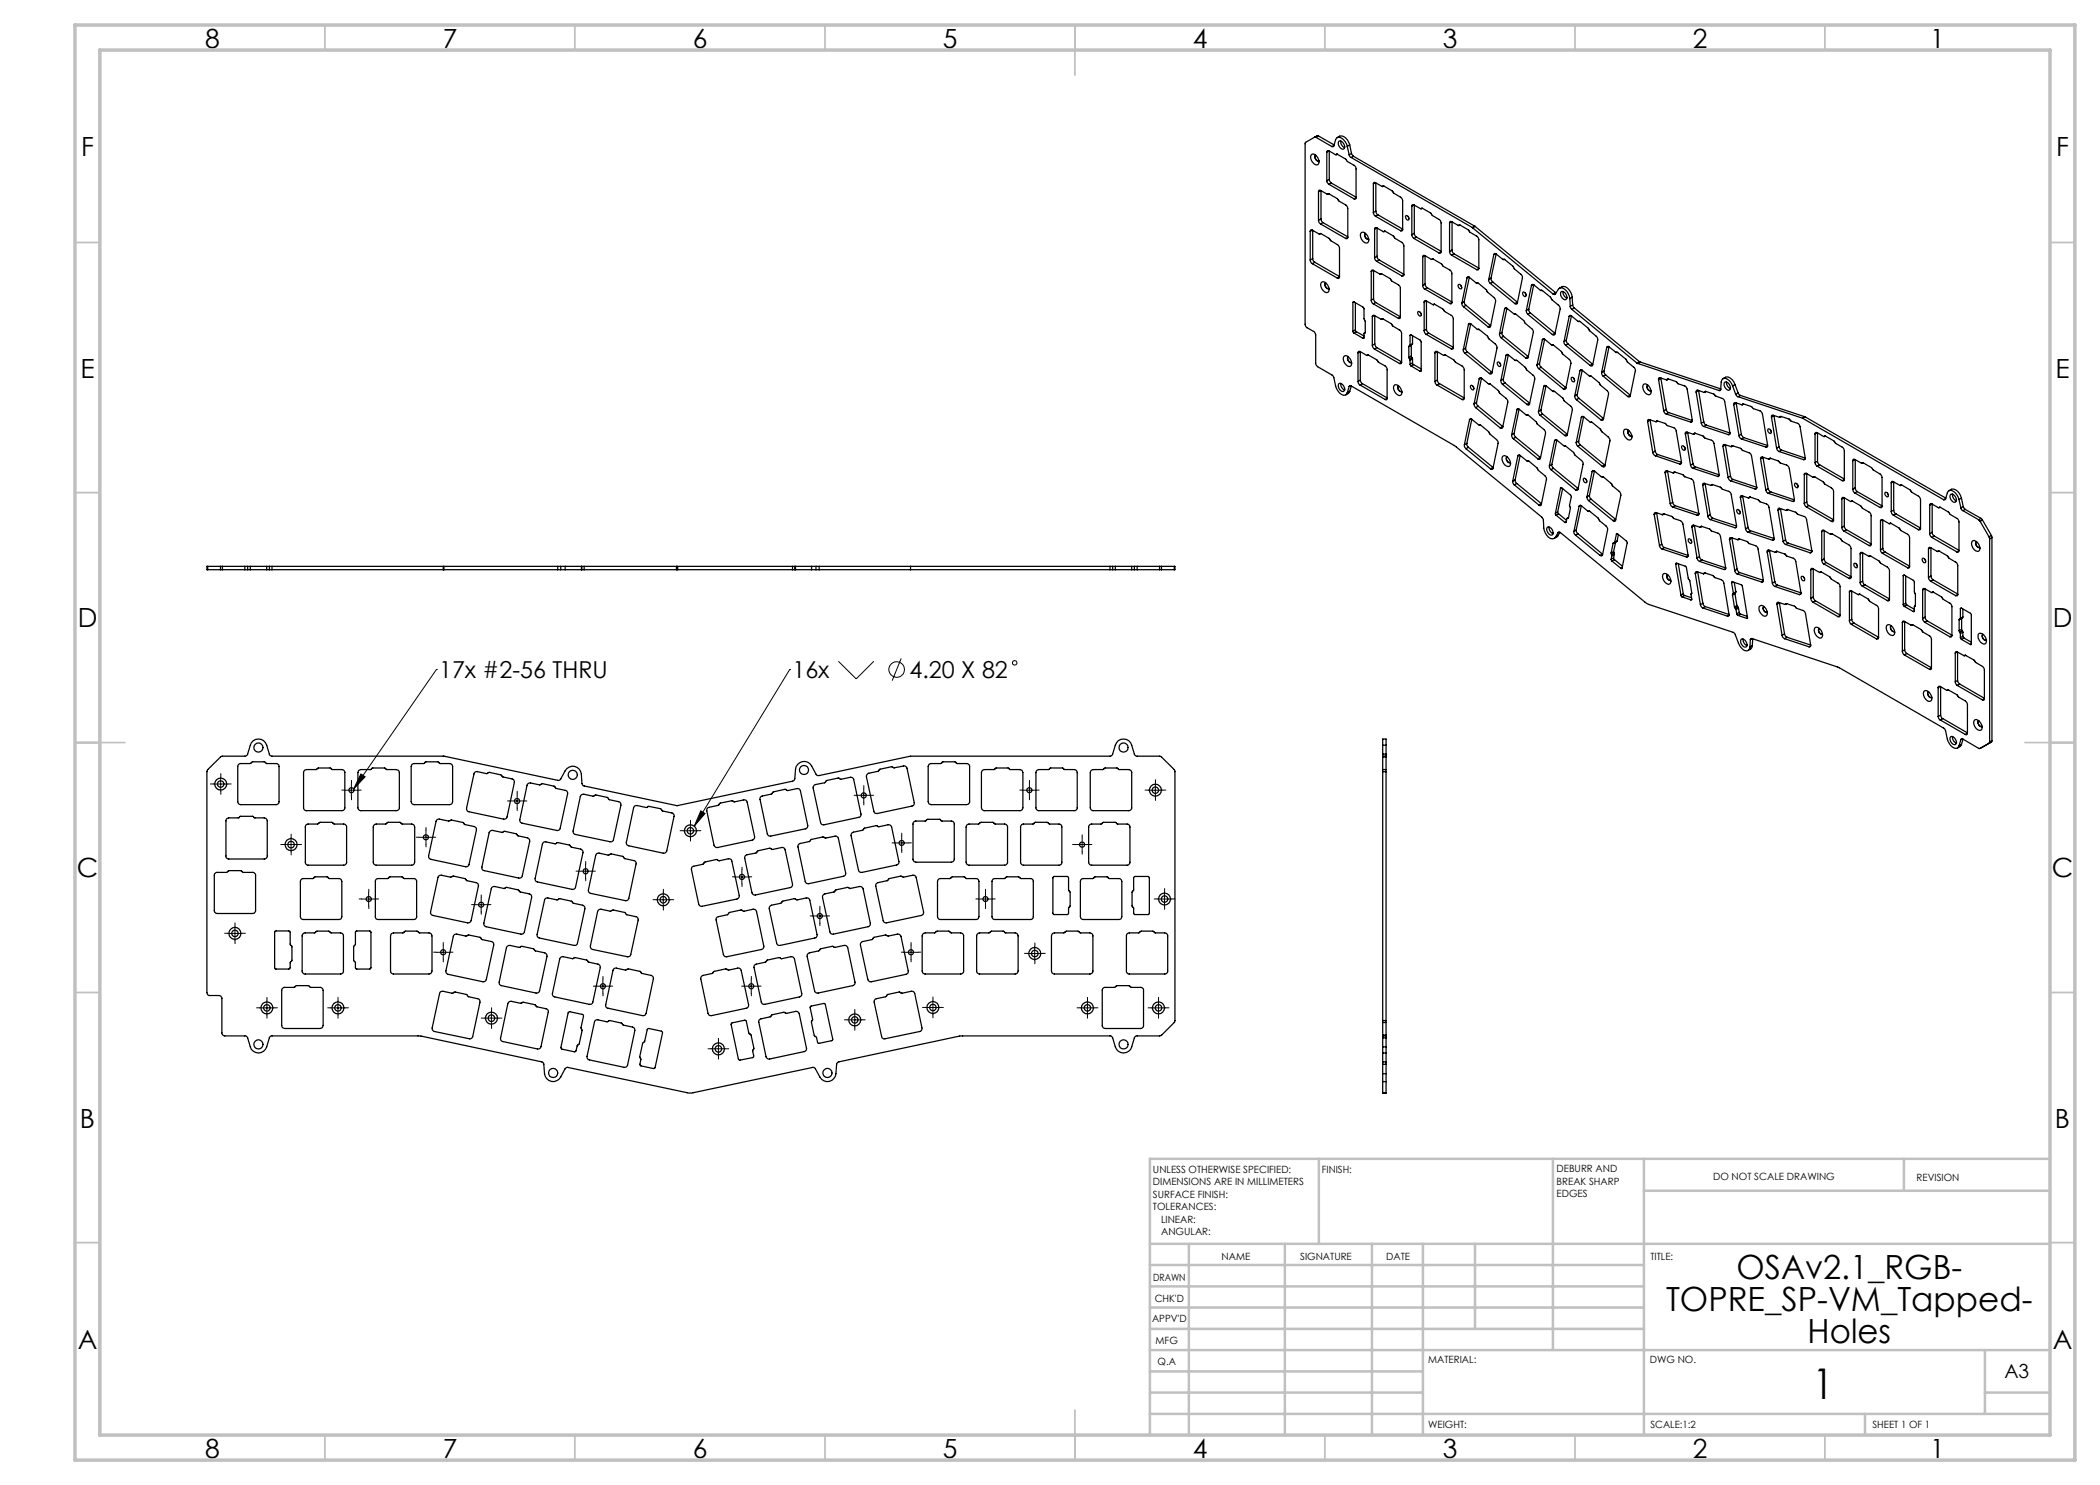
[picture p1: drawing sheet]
<svg xmlns="http://www.w3.org/2000/svg" width="420mm" height="297mm" viewBox="0 0 420 297" stroke-linecap="round" stroke-linejoin="round" font-family="sans-serif">
<defs><g id="words">
<text font-size="8.5" x="362.5" y="279.7">1</text>
<g font-size="6.7">
<text x="347.3" y="255.8">OSAv2.1_RGB-</text>
<text x="333.2" y="262.2">TOPRE_SP-VM_Tapped-</text>
<text x="361.5" y="268.6">Holes</text>
</g>
<g font-size="5.3">
<text x="41" y="9.5">8</text>
<text x="88.5" y="9.5">7</text>
<text x="138.5" y="9.5">6</text>
<text x="188.5" y="9.5">5</text>
<text x="238.5" y="9.5">4</text>
<text x="288.5" y="9.5">3</text>
<text x="338.5" y="9.5">2</text>
<text x="386" y="9.5">1</text>
<text x="16.2" y="31.2">F</text>
<text x="411.2" y="31.2">F</text>
<text x="16.1" y="75.5">E</text>
<text x="411.1" y="75.5">E</text>
<text x="15.5" y="125.5">D</text>
<text x="410.5" y="125.5">D</text>
<text x="15.4" y="175.5">C</text>
<text x="410.4" y="175.5">C</text>
<text x="16" y="225.5">B</text>
<text x="411" y="225.5">B</text>
<text x="15.5" y="269.7">A</text>
<text x="410.5" y="269.7">A</text>
<text x="41" y="291.5">8</text>
<text x="88.5" y="291.5">7</text>
<text x="138.5" y="291.5">6</text>
<text x="188.5" y="291.5">5</text>
<text x="238.5" y="291.5">4</text>
<text x="288.5" y="291.5">3</text>
<text x="338.5" y="291.5">2</text>
<text x="386" y="291.5">1</text>
</g>
<g font-size="4.7">
<text x="87.8" y="135.7">17x #2-56 THRU</text>
<text x="158.5" y="135.7">16x</text>
<text x="181.9" y="135.7">4.20 X 82</text>
</g>
<text font-size="3.9" x="400.9" y="275.5">A3</text>
<g font-size="2">
<text x="230.6" y="234.6">UNLESS OTHERWISE SPECIFIED:</text>
<text x="230.6" y="237.1">DIMENSIONS ARE IN MILLIMETERS</text>
<text x="230.6" y="239.6">SURFACE FINISH:</text>
<text x="264.4" y="234.6">FINISH:</text>
<text x="311.3" y="234.5">DEBURR AND</text>
<text x="311.3" y="237">BREAK SHARP</text>
<text x="311.3" y="239.5">EDGES</text>
<text x="342.6" y="236">DO NOT SCALE DRAWING</text>
<text x="383.3" y="236.2">REVISION</text>
<text x="230.6" y="242.1">TOLERANCES:</text>
<text x="232.2" y="244.6">LINEAR:</text>
<text x="232.2" y="247.1">ANGULAR:</text>
<text x="244.3" y="252">NAME</text>
<text x="260" y="251.9">SIGNATURE</text>
<text x="277.2" y="251.9">DATE</text>
<text x="330.1" y="251.9">TITLE:</text>
<text x="230.6" y="256.1">DRAWN</text>
<text x="230.9" y="260.3">CHK'D</text>
<text x="230.4" y="264.4">APPV'D</text>
<text x="231.1" y="268.8">MFG</text>
<text x="231.5" y="273">Q.A</text>
<text x="285.6" y="272.5">MATERIAL:</text>
<text x="330" y="272.5">DWG NO.</text>
<text x="285.6" y="285.5">WEIGHT:</text>
<text x="330.1" y="285.6">SCALE:1:2</text>
<text x="374.5" y="285.6">SHEET 1 OF 1</text>
</g>
</g></defs>
<g fill="none" stroke="#000" stroke-width=".2">
<path d="M87.3 133.9h.1M87.3 133.9l-16.6 23.9M157.9 133.9h.1M157.9 133.9l-19 31.3M167.7 132.3l3.5 3.5 3.6-3.5M180.2 131.7l-1.8 4.4M42.7 156.8h2.9M44.1 155.4v2.9M68.9 158h2.8M70.3 156.6v2.9M72.2 154.8l.8 .6-2.3 2.4zM103.4 158.8v2.8"/>
<path d="M171.3 159.1h2.9M172.8 157.7v2.8M204.4 158h2.9M205.9 156.6v2.9M229.7 158h2.8M231.1 156.6v2.9M56.8 168.9h2.9M58.2 167.5v2.9M72.3 179.8h2.9M73.7 178.4v2.9M83.7 167.5h2.9M85.2 166v2.9"/>
<path d="M96.2 179.5v2.9M102 160.2h2.8M115.7 174.2h2.9M117.1 172.8v2.9M131.2 179.9h2.9M132.6 178.5v2.9M136.7 166.2h2.8M138.1 164.7v2.9M140.2 162.2l.8 .5-2.1 2.5zM147 175.4h2.8M148.4 174v2.8M178.9 168.6h2.9"/>
<path d="M180.3 167.2v2.8M195.7 179.8h2.8M197.1 178.4v2.9M215 168.9h2.8M216.4 167.5v2.9M231.5 179.8h2.9M232.9 178.4v2.9M45.5 186.7h2.9M47 185.2v2.9M87.2 190.5h2.9M88.7 189v2.9M94.8 180.9h2.8"/>
<path d="M119.2 197.2h2.8M120.6 195.8v2.9M148.8 197.2h2.9M150.2 195.8v2.9M162.5 183.2h2.9M164 181.8v2.8M180.8 190.5h2.8M182.2 189v2.9M205.5 190.7h2.9M206.9 189.3v2.8M51.9 201.6h2.9M53.4 200.2v2.8"/>
<path d="M66.1 201.6h2.9M67.6 200.2v2.8M96.9 203.6h2.8M98.3 202.2v2.9M142.2 209.8h2.9M143.7 208.3v2.9M169.5 204h2.9M171 202.6v2.8M185.1 201.5h2.9M186.6 200.1v2.8M216 201.6h2.9M217.5 200.2v2.8"/>
<path d="M230.3 201.6h2.8M231.7 200.2v2.8"/>
<circle cx="179.4" cy="133.9" r="1.55"/>
<circle cx="202.9" cy="132.6" r=".44"/>
</g>
<g fill="none" stroke="#000" stroke-width=".2" stroke-dasharray="15.2 1.3 1.3 1.3">
<path d="M42.7 156.8h-.6M44.2 155.4v-.7M44.2 158.2v.7M45.6 156.8h.6M68.9 158h-.5M70.3 156.6v-.5M70.3 159.4v.6M71.7 158h.5M103.4 158.8v-.5M171.3 159.1h-.5M172.8 157.6v-.5M174.2 159.1h.5"/>
<path d="M204.5 158h-.5M205.9 156.6v-.5M205.9 159.4v.6M207.3 158h.5M229.7 158h-.7M231.1 156.6v-.7M231.1 159.4v.7M232.5 158h.7M56.8 168.9h-.6M58.2 167.5v-.7M58.2 170.3v.7M59.7 168.9h.6"/>
<path d="M72.3 179.8h-.5M73.8 178.4v-.5M75.2 179.8h.5M83.8 167.4h-.5M85.2 166v-.5M85.2 168.9v.5M86.6 167.4h.5M96.2 179.5v-.5M102 160.2h-.5M103.4 161.6v.5M104.9 160.2h.5M115.7 174.2h-.5"/>
<path d="M117.1 172.8v-.5M117.1 175.7v.5M118.6 174.2h.5M131.2 179.9h-.6M132.7 178.5v-.6M134.1 179.9h.7M136.7 166.1h-.7M138.1 164.7v-.6M138.1 167.6v.6M139.5 166.1h.7M147 175.4h-.5M148.4 173.9v-.5"/>
<path d="M148.4 176.8v.5M149.8 175.4h.5M172.8 160.5v.5M178.9 168.6h-.5M180.3 167.1v-.5M180.3 170v.5M181.8 168.6h.5M195.7 179.8h-.5M197.1 178.4v-.5M198.5 179.8h.5M215 168.9h-.5M216.4 167.5v-.5"/>
<path d="M216.4 170.3v.5M217.9 168.9h.5M231.5 179.8h-.7M232.9 178.4v-.7M234.4 179.8h.6M45.6 186.7h-.7M47 185.2v-.6M47 188.1v.6M48.4 186.7h.7M73.8 181.2v.5M87.2 190.4h-.5M88.7 189v-.5"/>
<path d="M88.7 191.9v.5M90.1 190.4h.5M94.8 180.9h-.5M96.2 182.4v.5M97.7 180.9h.5M119.2 197.2h-.5M120.6 195.8v-.5M120.6 198.7v.5M122 197.2h.5M132.7 181.4v.6M148.8 197.2h-.5M150.3 195.8v-.5"/>
<path d="M150.3 198.7v.5M151.7 197.2h.5M162.6 183.2h-.6M164 181.8v-.6M164 184.6v.5M165.4 183.2h.5M180.8 190.4h-.5M182.2 189v-.5M182.2 191.9v.5M183.6 190.4h.5M197.1 181.2v.5M205.5 190.7h-.6"/>
<path d="M207 189.2v-.6M207 192.1v.7M208.4 190.7h.7M232.9 181.2v.7M52 201.6h-.7M53.4 200.1v-.6M53.4 203v.6M54.8 201.6h.7M66.2 201.6h-.7M67.6 200.1v-.6M67.6 203v.6M69 201.6h.7"/>
<path d="M96.9 203.6h-.7M98.3 202.2v-.7M98.3 205v.7M99.7 203.6h.7M142.3 209.8h-.7M143.7 208.3v-.6M143.7 211.2v.6M145.1 209.8h.7M169.5 204h-.6M171 202.5v-.6M171 205.4v.6M172.4 204h.6"/>
<path d="M185.2 201.5h-.7M186.6 200.1v-.7M186.6 202.9v.7M188 201.5h.7M216.1 201.6h-.7M217.5 200.1v-.6M217.5 203v.6M218.9 201.6h.7M230.3 201.6h-.7M231.7 200.1v-.6M231.7 203v.6M233.1 201.6h.7"/>
</g>
<g fill="none" stroke="#c0c0c0" stroke-width=".35">
<path d="M65 5v5M115 5v5M165 5v5M215 5v10M265 5v5M315 5v5M365 5v5M15 48.5h5M410 48.5h5M15 98.5h5M410 98.5h5M15 148.5h10"/>
<path d="M405 148.5h10M15 198.5h5M410 198.5h5M15 248.5h5M410 248.5h5M65 287v5M115 287v5M165 287v5M215 282v10M265 287v5M315 287v5M365 287v5"/>
</g>
<g fill="none" stroke="#c0c0c0" stroke-width=".5">
<path d="M263.8 231.8v17M310.6 231.8v38.2M328.8 231.8v55.2M328.8 238.2h81.2M380.8 231.8v6.4M410 231.8h-180v55.2M230 248.8h180M230 257.3h98.8M230 253h98.8M237.8 248.8v38.2M257 248.8v38.2M274.4 248.8v38.2"/>
<path d="M284.6 248.8v38.2M295 248.8v17M230 265.8h98.8M230 261.5h98.8M230 278.5h54.6M230 274.3h54.6M230 270h180M397 278.5h13M397 270v12.8M230 282.8h180M373 282.8v4.2"/>
</g>
<path d="M15 5h400v287h-400zM20 10h390v277h-390z" fill="none" stroke="#c0c0c0" stroke-width=".7"/>
<path d="M72.2 154.8l.8 .6-2.3 2.4zM140.2 162.2l.8 .5-2.1 2.5z" fill="#000"/>
<g fill="none" stroke="#000" stroke-width=".25">
<path d="M262.4 30.9a1.38 1.38 0 0 1 1.2 2 1.39 1.39 0 0 1-1.2-2zM262.9 27.4l.3 .1M263.1 31.1a.75 .75 0 0 0 .7 1.1M263.1 31a.72 .72 0 0 0 0 .8 .72 .72 0 0 0 .7 .4M263.2 27.5l3.2 1.8M263.7 27.2l-.2-.1-2.5 1.5v36.3l.3 .6 1.5 .9 .3 .5v5.8l.1 .3 .3 .3 3 1.8 .2 .4a6.2 6.2 0 0 0 .9 2.7 1.27 1.27 0 0 0 1.7 .6l.2-.2M263.7 38.3v5.8M263.7 27.2l-.5 .3M263.7 27.2l3.1 1.8M264.1 38.1l1.4 .8 .1-.1M264.1 38.1a.25 .25 0 0 0-.3 0 .25 .25 0 0 0-.1 .2M264.1 38.1l-.4 .2"/>
<path d="M264.2 38.1v5.7M265.4 36.2v.3l.4 .4M265.4 30.4v5.8M265.6 38.8h.2l1.6 .9 .4 .5 1.4 .8 .3 .4 .1 6M265.7 38.8h-.1M265.7 38.8l-.1 .1M265.8 30.2l1.3 .7h.2M265.8 30.2h-.4v.2M265.8 36.9l5 2.9M265.8 30.2l-.4 .2M265.9 35.9l.4 .7M265.9 35.9l-.5 .3"/>
<path d="M265.9 30.2v5.7M266.3 36.6l-.5 .3M266.3 36.6l4.9 2.8M266.8 29.1l-.4 .2M267.3 30.9l.1-.1 1.7 1 .4 .5 1.6 1.1 .1 .3v5.8M267.4 30.8l-.1 .1M267.4 27.5a1.31 1.31 0 0 1 2.1 .5l.4 1M267.8 28.2a1.06 1.06 0 0 1 .9 1.6 1.06 1.06 0 0 1-.9-1.6zM268.1 28.2v.2a1.28 1.28 0 0 0 .8 1.1M269.5 29.3a2.04 2.04 0 0 0-1.9-1.8l-.5 .4-.4 1.3-.3 .1M269.5 29.3l.3 1.7M269.8 31l.4 .5"/>
<path d="M269.9 29l-.4 .3M269.9 29l.4 1.7M270.2 31.5l24.3 14M270.3 30.7l.4 .6M270.3 30.7l-.5 .3M270.7 31.3l-.5 .2M270.7 31.3l24.2 13.9M271.2 39.5a.25 .25 0 0 1-.1 .3 .25 .25 0 0 1-.3 0M271.2 39.5l-.4 .3M274.7 36.8v5.7M275.1 36.5a.26 .26 0 0 0-.3 0 .26 .26 0 0 0-.1 .3M275.1 36.5l1.3 .8 .2-.1"/>
<path d="M275.1 36.5l-.4 .3M275.2 36.6v5.6M276.6 37.2h.2l1.7 1 .3 .5 1.4 .8 .3 .4v6M276.6 37.2h.1l-.2 .1M262 52l.2 .5 .3 .2M262 46.3v5.7M262.5 46l1.3 .8 .1-.1M262.5 46a.26 .26 0 0 0-.3 0 .26 .26 0 0 0-.2 .3M262.5 52.7l5 2.9M262.5 46l-.5 .3M262.5 51.7l.1 .4 .4 .4M262.5 51.7l-.5 .3"/>
<path d="M262.5 46.1v5.6M263 52.5l-.5 .2M263 52.5l4.9 2.8M263.7 44.1l.1 .4 .3 .3M263.9 46.7h.3l1.7 1 .2 .5 1.4 .8 .3 .4 .1 6M264.1 46.7h-.2M264.1 46.7l-.2 .1M264.1 44.8l5 2.9M264.2 43.8l.1 .4 .3 .3M264.2 43.8l-.5 .3M264.4 56.4a1.38 1.38 0 0 1 1.2 2.1 1.39 1.39 0 0 1-1.2-2.1zM264.6 44.5l-.5 .3"/>
<path d="M264.6 44.5l5 2.9M265.1 56.6a.8 .8 0 0 0 .6 1.1M265.1 56.6a.67 .67 0 0 0 0 .8 .67 .67 0 0 0 .7 .3M267.9 55.4a.26 .26 0 0 1-.1 .3 .26 .26 0 0 1-.3-.1M267.9 55.4l-.4 .2M269.6 47.4a.26 .26 0 0 1-.2 .3 .26 .26 0 0 1-.3 0M269.6 47.4l-.5 .3M272.3 46.5a1.38 1.38 0 0 1 1.2 2.1 1.39 1.39 0 0 1-1.2-2.1zM273.1 46.7a.79 .79 0 0 0 .6 1.1M273.1 46.7a.72 .72 0 0 0 0 .8 .72 .72 0 0 0 .7 .3M274.2 54.3v5.7M274.7 42.5l.1 .5 .3 .2"/>
<path d="M274.7 54.1l1.3 .8 .2-.1M274.7 54.1a.25 .25 0 0 0-.3-.1 .25 .25 0 0 0-.2 .3M274.7 54.1l-.5 .2M274.7 59.8l.4 .7M274.7 59.8l-.5 .2M274.7 54.1v5.7M274.9 51.5l.1 .5 .3 .3M274.9 45.8v5.7M275.1 43.2l5 2.9M275.2 42.2l.1 .4 .3 .4M275.2 42.2l-.5 .3M275.3 45.6a.25 .25 0 0 0-.3-.1 .25 .25 0 0 0-.1 .3"/>
<path d="M275.3 45.6l1.4 .8 .1-.1M275.3 52.3l5.1 2.9M275.3 45.6l-.4 .2M275.4 51.3l.1 .4 .3 .3M275.4 51.3l-.5 .2M275.4 45.6v5.7M275.6 43l4.9 2.8M275.6 43l-.5 .2M275.8 52l5 2.9M275.8 52l-.5 .3M276.2 54.8l.1-.1 1.7 1 .3 .5 1.5 .8 .3 .5v5.9M276.3 54.7l-.1 .1"/>
<path d="M276.3 54.7l-.2 .1M276.8 46.3l.2-.1 1.8 1.1 .2 .4 1.4 .8 .3 .4 .1 6M276.8 46.3l.2-.1-.2 .2M280.5 45.9a.26 .26 0 0 1-.1 .3 .26 .26 0 0 1-.3-.1M280.5 45.9l-.4 .2M280.8 54.9a.26 .26 0 0 1-.1 .3 .26 .26 0 0 1-.3 0M280.8 54.9l-.4 .3M281.2 43.1a.54 .54 0 0 1 .5 .3 .54 .54 0 0 1-.1 .6l-.4-.3-.1-.3zM281.6 43.3l.2 .3M282.4 47l.4 .7M282.4 41.2v5.8M282.8 41l1.3 .8 .2-.1"/>
<path d="M282.8 41a.26 .26 0 0 0-.3 0 .26 .26 0 0 0-.1 .2M282.8 47.7l5 2.9M282.8 41l-.4 .2M282.9 46.7l.1 .4 .3 .3M282.9 46.7l-.5 .3M282.9 41v5.7M283.3 47.4l-.5 .3M283.3 47.4l4.9 2.9M284.3 41.7h.2l1.6 .9 .4 .5 1.6 1.1 .1 .3v5.8M284.3 41.7h.1l-.2 .1M284.6 57.1l.1 .4 .3 .3M284.6 51.4v5.7"/>
<path d="M285 51.1l1.3 .8h.2M285 51.1a.25 .25 0 0 0-.3 0 .25 .25 0 0 0-.1 .3M285 57.8l5 2.9M285 51.1l-.4 .3M285 56.8l.1 .3 .3 .4M285 56.8l-.4 .3M285 51.1v5.7M285.4 57.5l5 2.9M285.4 57.5l-.4 .3M286.5 51.9l.1-.1 1.7 1 .3 .5 1.4 .7 .4 .5v6M286.6 51.8l-.1 .1M286.6 51.8l-.2 .1"/>
<path d="M288.2 50.3a.25 .25 0 0 1-.1 .3 .25 .25 0 0 1-.3 0M288.2 50.3l-.4 .3M289.9 50.3l.1 .4 .3 .3M289.9 44.6v5.7M290.3 44.3l1.4 .8 .1-.1M290.3 44.3a.25 .25 0 0 0-.3 0 .25 .25 0 0 0-.1 .3M290.3 51l5 2.9M290.3 44.3l-.4 .3M290.4 50l.1 .4 .3 .4M290.4 50l-.5 .3M290.4 44.4v5.6M290.8 50.8l-.5 .2"/>
<path d="M290.8 50.8l5 2.8M291.6 57a.48 .48 0 0 1 .6 .2 .48 .48 0 0 1-.1 .6l-.4-.3zM291.8 45h.2l1.7 1 .3 .5 1.4 .8 .3 .4 .1 6M291.9 45h-.1M292 45l-.2 .1M292.1 57.1l.2 .2M293.4 55.6a.28 .28 0 0 1 .2-.2 .28 .28 0 0 1 .3 .1l1.5 1.1M293.4 55.6l-1 5M293.7 55.4l-.3 .2M293.9 55.5l-1.1 4.8M294.5 45.5v.1M294.5 45.6l16.1 13.2"/>
<path d="M294.9 45.2l.1 .1M294.9 45.2l-.4 .3M295 45.3l16.1 13.2M295 45.3l-.5 .3M295.4 56.6h.2l1.6 1.3 .2 .5 1.4 1.1 .3 .6-1 5.2a.26 .26 0 0 1-.2 .2 .26 .26 0 0 1-.3-.1M295.5 56.5l-.1 .1M295.8 53.7a.26 .26 0 0 1-.2 .3 .26 .26 0 0 1-.3-.1M295.8 53.7l-.5 .2M297.7 55.9l.1 .4 .3 .4M298.1 56.7l4.9 4M298.2 55.6l.1 .5 .3 .3M298.2 55.6l-.5 .3"/>
<path d="M298.6 56.4l4.9 4M298.6 56.4l-.5 .3M298.8 50.9a.26 .26 0 0 1 .2-.2 .26 .26 0 0 1 .3 .1l1.3 1.1h.1M298.8 50.9l-1.1 5M299.1 50.7l-.3 .2M299.2 50.8l-1 4.8M300.7 51.9h.2l1.7 1.3 .2 .5 1.4 1.2 .3 .4-1 5.3a.28 .28 0 0 1-.3 .2 .28 .28 0 0 1-.2-.1M300.7 51.9h.1M304.6 58.4a.53 .53 0 0 1 .5 .3 .53 .53 0 0 1-.1 .6l-.4-.3-.1-.3zM305 58.6l.2 .2M306.3 57.1a.3 .3 0 0 1 .2-.2 .3 .3 0 0 1 .3 .1l1.3 1.1h.2M306.3 57.1l-1 5"/>
<path d="M306.6 56.9l-.3 .2M306.7 57l-.9 4.8M308.3 58.1h.1M308.3 58.1h.1l1.7 1.3 .3 .6 1.4 1.1 .2 .5-1 5.2a.27 .27 0 0 1-.2 .2 .27 .27 0 0 1-.3-.1M310.6 58.8l.4 .1 .7-1a.86 .86 0 0 1 1.3 0 2.97 2.97 0 0 1 1 1.8M311.1 58.5l.1 .1M311.1 58.5l-.5 .3M311.9 57.6a1.2 1.2 0 0 1 1.9 .4l.6 .9v.5M312.3 58.3a1.06 1.06 0 0 1 .9 1.6 1.06 1.06 0 0 1-.9-1.6zM312.6 58.3v.2a1.38 1.38 0 0 0 .8 1.2M314 59.7v1.6M314.4 59.4l-.4 .3"/>
<path d="M314.4 59.4l.1 1.6M267.8 76.7a1.06 1.06 0 0 1 .9 1.6 1.06 1.06 0 0 1-.9-1.6zM268.1 76.7v.1a1.38 1.38 0 0 0 .8 1.2M268.9 71.2a1.38 1.38 0 0 1 1.2 2.1 1.39 1.39 0 0 1-1.2-2.1zM269.8 77.3l-.3 1.3M269.9 78.3l-.1 .3-.6 .4M269.9 78.3l-.4 .3M270.1 77.1l-.3 .2M270.2 77.2l20.9 12.1 17.3 14.1 .2 .6a4.9 4.9 0 0 0 .8 3.1 1.09 1.09 0 0 0 1.6 .4M270.2 77.2l-.4 .1M270.3 77.2l-.4 1.1M270.3 72.5a.67 .67 0 0 1-.7-.3 .67 .67 0 0 1 0-.8h.1a.76 .76 0 0 0 .6 1.1"/>
<path d="M270.6 66.3l.2 .3M270.6 60.5v5.8M270.8 60.4l2 1.2v2.2l.3 .5v2.2l-.2 .1M270.8 60.4l-.2 .1M270.8 66.6l1.8 1.1M271.1 66l.2 .4M271.1 66l-.5 .3M271.1 60.6v5.4M271.3 66.4l-.5 .2M271.3 66.4l1.5 .8M271.6 76.3l.1 .4 .3 .3M271.6 70.6v5.7"/>
<path d="M272 70.3a.25 .25 0 0 0-.3 0 .25 .25 0 0 0-.1 .3M272 70.3l1.3 .8 .2-.1M272 77l5 2.9M272 70.3l-.4 .3M272.1 76v.3l.4 .4M272.1 76l-.5 .3M272.1 70.3v5.7M272.5 76.7l-.5 .3M272.5 76.7l4.9 2.9M272.8 67.6l-.2 .1M272.9 66.6l-.1 1M272.9 66.6l.1-.1-.2 .1"/>
<path d="M273.5 71h.1l1.8 1 .3 .5 1.3 .7 .4 .5v6M273.6 71h-.1M273.6 71l-.1 .1M274.2 60l.2 .5 .3 .3M274.5 69.1l.4 .7M274.5 63.3v5.8M274.7 60.8l5 2.9M274.9 63.1a.26 .26 0 0 0-.3 0 .26 .26 0 0 0-.1 .2M274.9 63.1l1.4 .8 .1-.1M274.9 69.8l5 2.9M274.9 63.1l-.4 .2M275 68.8l.1 .5 .3 .2"/>
<path d="M275 68.8l-.5 .3M275 63.1v5.7M275.1 60.5l5 2.9M275.1 60.5l-.4 .3M275.4 69.5l4.9 2.9M275.4 69.5l-.5 .3M276.4 63.8h.2l1.6 .9 .4 .5 1.6 1.1 .1 .3v5.9M276.5 63.7l-.1 .1M277.4 79.7a.23 .23 0 0 1-.1 .2 .23 .23 0 0 1-.3 0M277.4 79.7l-.4 .2M278.9 77a1.39 1.39 0 0 1 1.2 2.1 1.39 1.39 0 0 1-1.2-2.1zM280.1 63.4a.24 .24 0 0 1-.1 .3 .24 .24 0 0 1-.3 0"/>
<path d="M280.1 63.4l-.4 .3M280.3 72.5a.27 .27 0 0 1-.1 .2 .27 .27 0 0 1-.3 0M280.3 72.5l-.4 .2M280.4 78.3a.67 .67 0 0 1-.7-.3 .67 .67 0 0 1 0-.8 .76 .76 0 0 0 .6 1.1M281.8 71.5l.1 .3M281.8 69.3v2.2M281.9 71.8l.1 .3M282 72.9l.2 .3M282 69l-.2 .3M282 67.1v1.9M282 72.1v.8M282.2 67l2 1.2v6"/>
<path d="M282.2 67l-.2 .1M282.2 73.2l1.8 1.1M282.3 69h.1M282.3 71.2l.1 .3M282.3 69l-.5 .3M282.3 71.2l-.5 .3M282.3 69v2.2M282.4 71.5l.1 .3M282.4 71.5l-.5 .3M282.5 68.8l-.6 .4M282.5 72.6l.2 .3M282.5 68.8l-.5 .2"/>
<path d="M282.5 67.1v1.7M282.5 71.8v.8M282.5 71.8l-.5 .3M282.5 72.6l-.5 .3M282.7 72.9l-.5 .3M282.7 72.9l1.5 .9M283.6 62.3a.6 .6 0 0 1 .6 .9 .58 .58 0 0 1-.6-.9zM284.1 62.5l.1 .3M284.2 74.2l-.2 .1M284.8 66.1l.1 .5 .4 .3M284.8 60.4v5.7M285.3 60.2a.25 .25 0 0 0-.4-.1 .25 .25 0 0 0-.1 .3"/>
<path d="M285.3 60.2l1.3 .8 .1-.1M285.3 66.9l5 2.9M285.3 60.2l-.5 .2M285.3 65.9l.4 .7M285.3 65.9l-.5 .2M285.3 60.2v5.7M285.7 66.6l-.4 .3M285.7 66.6l5 2.9M286.8 60.9h-.1M286.9 60.9l-.2 .1M286.9 60.9l1.7 .9 .3 .5 1.4 .8 .4 .5v5.9M286.9 60.9h-.2"/>
<path d="M287 76.3l.1 .4 .3 .3M287 70.6v5.7M287.4 70.3l1.3 .8 .2-.1M287.4 70.3a.25 .25 0 0 0-.3 0 .25 .25 0 0 0-.1 .3M287.4 77l5 2.9M287.4 70.3l-.4 .3M287.5 76l.1 .4 .3 .3M287.5 76l-.5 .3M287.5 70.3v5.7M287.9 76.7l-.5 .3M287.9 76.7l4.9 2.9M288.9 71h.2l1.7 1 .2 .4 1.4 .8 .4 .4v6.1"/>
<path d="M289 71h-.1M289 71l-.1 .1M290.4 60.5a.24 .24 0 0 1-.1 .2 .24 .24 0 0 1-.3 0M290.4 60.5l-.4 .2M290.7 69.5a.24 .24 0 0 1-.1 .3 .24 .24 0 0 1-.3 0M290.7 69.5l-.4 .3M292.4 60.6v.4l.3 .3M292.7 69.9v.4l.3 .4M292.7 61.3l4.9 4.1M292.8 79.7a.26 .26 0 0 1-.1 .2 .26 .26 0 0 1-.3 0M292.8 60.3l.1 .5 .3 .3M292.8 60.3l-.4 .3"/>
<path d="M292.8 79.7l-.4 .2M293 70.7l4.9 4M293.1 69.6l.1 .4 .3 .4M293.1 69.6l-.4 .3M293.2 61.1l-.5 .2M293.2 61.1l4.9 4M293.5 70.4l-.5 .3M293.5 70.4l4.8 4M293.7 64.9a.27 .27 0 0 1 .2-.2 .27 .27 0 0 1 .3 .1l1.3 1.1h.2M293.7 64.9l-1 5M294 64.7l-.3 .2M294.1 64.8l-1 4.8"/>
<path d="M294.2 77.1a.53 .53 0 0 1 .5 .3 .53 .53 0 0 1-.1 .6l-.4-.3-.1-.4zM294.6 77.3l.1 .2M295.7 65.9h.1l1.7 1.3 .2 .5 1.4 1.1 .3 .5-1 5.3a.27 .27 0 0 1-.2 .2 .27 .27 0 0 1-.3-.1M295.7 65.9h.1M295.8 75.8a.27 .27 0 0 1 .3-.2 .27 .27 0 0 1 .2 .1l1.3 1.1h.3M295.8 75.8l-1 5M296.2 75.6l-.4 .2M296.3 75.6l-1 4.9M297.8 76.8h.1M297.9 76.8l.1-.1 1.6 1.4 .3 .5 1.3 1.1 .4 .5-1.1 5.3a.27 .27 0 0 1-.2 .2 .27 .27 0 0 1-.3-.1M298.1 65.1l-.5 .3M298.1 65.1h.1"/>
<path d="M298.3 74.4l-.4 .3M298.3 74.4l.1 .1M299.5 72.4a.51 .51 0 0 1 .5 .3 .51 .51 0 0 1-.1 .6l-.4-.3-.1-.4zM299.9 66.8l.3 .8M300 72.6l.1 .2M300.2 76.1l.1 .5 .2 .3M300.2 67.6l4.9 4M300.4 66.5v.4l.3 .4M300.4 66.5l-.5 .3M300.5 76.9l4.9 4M300.7 75.8v.4l.3 .4M300.7 75.8l-.5 .3"/>
<path d="M300.7 67.3l4.9 4M300.7 67.3l-.5 .3M300.9 61.8a.26 .26 0 0 1 .2-.3 .26 .26 0 0 1 .3 .2l1.4 1.1h.3l1.6 1.3 .3 .5 1.6 1.5 .1 .4-1.1 5a.28 .28 0 0 1-.2 .2 .28 .28 0 0 1-.3-.1M300.9 61.8l-1 5M301 76.6l4.9 4M301 76.6l-.5 .3M301.2 71.1l.3-.2 1.5 1.2h.2M301.2 71.1l-1 5M301.2 61.6l-.3 .2M301.4 61.7l-1 4.8M301.6 70.9l-.4 .2M301.7 71l-1 4.8"/>
<path d="M303 62.7l-.1 .1M303.2 72.1l1.8 1.3 .3 .5 1.4 1.2 .3 .5-1.1 5.2a.26 .26 0 0 1-.2 .2 .26 .26 0 0 1-.3-.1M303.2 72.1h.1M303.5 60.4l-.5 .3M303.5 60.4v.1M305.3 62.1l.3 .8M305.6 62.9l4.9 4M305.6 71.3l-.5 .3M305.6 71.3h.1M305.8 61.8v.3l.3 .5M305.8 61.8l-.5 .3M306.1 62.6l-.5 .3"/>
<path d="M306.1 62.6l4.9 4M307.4 73l.1 .4 .3 .3M307.8 73.7l4.9 4.1M307.9 72.7l.3 .7M307.9 72.7l-.5 .3M308.2 73.4l-.4 .3M308.2 73.4l4.9 4.1M308.5 68l-1.1 5M308.8 77.3a.27 .27 0 0 1 .2-.2 .27 .27 0 0 1 .2 .1l1.4 1.1h.1M308.8 77.3l-1.1 5M308.8 67.8l-.3 .2M308.9 67.8l-1 4.9"/>
<path d="M309 67.9l1.3 1.1h.1M309 67.9a.27 .27 0 0 0-.3-.1 .27 .27 0 0 0-.2 .2M309.1 77.1l-.3 .2M309.2 77.1l-1 4.9M310.4 69h.1M310.4 69l.2-.1 1.7 1.4 .3 .5 1.3 1.2 .3 .5-1 5.2a.28 .28 0 0 1-.3 .2 .28 .28 0 0 1-.2-.1M310.7 78.3h.2l1.7 1.3 .2 .6 1.5 1.2 .2 .4-1.1 5.2a.27 .27 0 0 1-.2 .2 .27 .27 0 0 1-.3-.1M310.8 78.2l-.1 .1M311 66.6l-.5 .3M311 66.6v.1M312.8 68.3v.4l.3 .4M313.1 69.1l4.9 4"/>
<path d="M313.1 77.5l-.4 .3M313.1 77.5h.1M313.3 68l.1 .5 .2 .3M313.3 68l-.5 .3M313.6 68.8l4.9 4M313.6 68.8l-.5 .3M313.8 63.3a.26 .26 0 0 1 .3-.2 .26 .26 0 0 1 .2 .1l1.3 1.1h.2M313.8 63.3l-1 5M314 61.3l.4 .6M314.1 63.1l-.3 .2M314.3 63.2l-1 4.8M314.3 75.5a.51 .51 0 0 1 .5 .3 .51 .51 0 0 1-.1 .6l-.4-.3-.1-.4z"/>
<path d="M314.4 61.9l13 10.7M314.5 61l.4 .6M314.5 61l-.5 .3M314.7 75.6l.2 .3M314.9 61.6l-.5 .3M314.9 61.6l13 10.8M315 79.2v.3l.3 .4M315.3 79.9l4.9 4.1M315.5 78.9v.4l.3 .4M315.5 78.9l-.5 .3M315.8 79.7l-.5 .2M315.8 79.7l4.9 4"/>
<path d="M315.8 64.3l1.8 1.3 .3 .5 1.3 1.1 .3 .6-1 5.2a.28 .28 0 0 1-.2 .2 .28 .28 0 0 1-.3-.1M315.8 64.3h.1M316 74.2a.26 .26 0 0 1 .2-.3 .26 .26 0 0 1 .3 .2l1.3 1.1 .2-.1M316 74.2l-1 5M316.3 74l-.3 .2M316.4 74l-.9 4.9M318 75.1l1.8 1.4 .2 .5 1.4 1.1 .3 .5-1 5.3a.28 .28 0 0 1-.3 .2 .28 .28 0 0 1-.2-.1M318 75.1v.1M318.5 72.8l-.5 .3M318.5 72.8h.1M320.3 74.5l.3 .7M320.6 75.2l4.9 4.1"/>
<path d="M320.8 74.2l.1 .4 .2 .4M320.8 74.2l-.5 .3M321.1 75l-.5 .2M321.1 75l4.9 4M321.3 69.5a.27 .27 0 0 1 .3-.2 .27 .27 0 0 1 .2 .1l1.4 1.1h.2M321.3 69.5l-1 5M321.7 69.3l-.4 .2M321.8 69.4l-1 4.8M323.3 70.5h.1M323.4 70.5h.1l1.7 1.3 .2 .6 1.5 1.2 .2 .4-1.1 5.2a.27 .27 0 0 1-.2 .2 .27 .27 0 0 1-.3-.1M326 79l-.5 .3M326 79l.1 .1"/>
<path d="M327.4 72.6l.2 .1M327.6 72.7l16.2 5.4M327.9 72.4h.2M327.9 72.4l-.5 .2M328.1 72.4l16.1 5.4M328.1 72.4l-.5 .3M328.8 76.8a1.39 1.39 0 0 1 1.2 2.1 1.39 1.39 0 0 1-1.2-2.1zM329.5 77a.76 .76 0 0 0 .7 1.2M329.6 77a.7 .7 0 0 0-.1 .8 .7 .7 0 0 0 .7 .3M331.7 75.9l1 6.3M332.2 75.7l-.5 .2M332.2 75.7l1 6.2"/>
<path d="M332.2 75.6v.1M333.4 75.9l.2-.1 1.7 .5 .3 .5 1.3 .4 .4 .2 .1 .4 1.1 6.2a.27 .27 0 0 1-.1 .3 .27 .27 0 0 1-.3 .1M333.4 75.9l-.1 .1-1.3-.4a.26 .26 0 0 0-.3 0 .26 .26 0 0 0 0 .3M333.6 75.8l-.2 .1M333.7 75.8l-.3 .2M339.2 78.4l1.1 6.2M339.7 78.1h.1M339.7 78.1l-.5 .3M339.7 78.1l1 6.3M341 78.4l-.2 .1-1.4-.5-.2 .4M341.1 78.3l-.1 .1M341.1 78.3l1.7 .5 .3 .4 1.5 .6 .2 .2 1.2 6.5a.26 .26 0 0 1 0 .4 .26 .26 0 0 1-.3 0"/>
<path d="M341.2 78.3l-.3 .2M344.1 77.9l-.3 .2M344.6 75.7a1.34 1.34 0 0 1 2.2 .7l.2 .5M345 76.4a1.06 1.06 0 0 1 .9 1.6 1.06 1.06 0 0 1-.9-1.6zM345.3 76.4v.1a1.38 1.38 0 0 0 .8 1.2M346.5 77.2a1.71 1.71 0 0 0-1.9-1.4l-.4 .6-.1 1.5a.21 .21 0 0 1 0 .2 .21 .21 0 0 1-.3 0M346.5 77.2l.6 1.7M347 76.9l-.5 .3M347 76.9l.6 1.7M347.1 78.9l.5 .4M347.6 79.3l12.9 4.3M347.6 78.6l.5 .5"/>
<path d="M347.6 78.6l-.5 .3M348.1 79.1l-.5 .2M348.1 79.1l12.9 4.3M292.9 89v.4l.3 .3M293.2 89.7l4.9 4.1M293.4 88.7v.4l.3 .4M293.4 88.7l-.5 .3M293.7 89.5l4.9 4M293.7 89.5l-.5 .2M293.9 84a.26 .26 0 0 1 .2-.3 .26 .26 0 0 1 .3 .2l1.3 1.1 .2-.1M293.9 84l-1 5M294.2 83.8l-.3 .2"/>
<path d="M294.4 83.9l-1 4.8M294.8 80.8l.3 .7M295.1 81.5l4.9 4.1M295.3 80.5v.4l.3 .3M295.3 80.5l-.5 .3M295.6 81.2l-.5 .3M295.6 81.2l4.9 4.1M295.9 84.9h.2l1.6 1.4 .3 .5 1.3 1.1 .3 .5-1 5.3a.28 .28 0 0 1-.2 .2 .28 .28 0 0 1-.3-.1M295.9 84.9v.1M298.6 93.5l-.5 .3M298.6 93.5h.1M300.5 85.3l-.5 .3"/>
<path d="M300.5 85.3h.1M300.6 91.2a1.39 1.39 0 0 1 1.3 2.1 1.39 1.39 0 0 1-1.3-2.1zM301.4 91.4a.79 .79 0 0 0 .6 1.1M301.4 91.4a.7 .7 0 0 0 0 .7 .7 .7 0 0 0 .7 .4M302.3 87l.1 .5 .2 .2M302.5 96.2v.3l.4 .5M302.6 87.7l5 4.1M302.8 86.7l.1 .5 .2 .3M302.8 86.7l-.5 .3M302.9 97l4.9 4M303 96l.1 .3 .3 .4M303 96l-.5 .2"/>
<path d="M303.1 87.5l4.9 4M303.1 87.5l-.5 .2M303.4 96.7l-.5 .3M303.4 96.7l4.9 4M303.4 81.9a.26 .26 0 0 1 .2-.2 .26 .26 0 0 1 .3 .2l1.3 1h.2M303.4 81.9l-1.1 5.1M303.6 91.2a.28 .28 0 0 1 .2-.2 .28 .28 0 0 1 .3 .1l1.4 1.1M303.6 91.2l-1.1 5M303.7 81.8l-.3 .1M303.8 81.8l-1 4.9M303.9 91l-.3 .2M304 91.1l-1 4.9"/>
<path d="M305.4 82.9l1.8 1.4 .2 .4 1.4 1.2 .3 .6-1 5.2-.3 .2-.2-.1M305.4 82.9h.1M305.4 82.9l-.1 .1M305.5 92.2h.2l1.7 1.4 .2 .4 1.4 1.1 .3 .5-1 5.3a.26 .26 0 0 1-.3 .2 .26 .26 0 0 1-.2-.1M305.6 92.2h-.1M305.9 80.6l-.5 .3M305.9 80.6h.1M307.7 82.3l.3 .8M308 83.1l4.9 4M308 91.5l-.4 .3M308 91.5h.1M308.2 82l.3 .8"/>
<path d="M308.2 82l-.5 .3M308.5 82.8l-.5 .3M308.5 82.8l4.9 4M309.9 93.2v.4l.3 .3M310.2 93.9l4.9 4.1M310.4 92.9v.4l.3 .4M310.4 92.9l-.5 .3M310.7 93.7l4.9 4M310.7 93.7l-.5 .2M310.9 88.2a.27 .27 0 0 1 .2-.3 .27 .27 0 0 1 .3 .1l1.3 1.1h.2M310.9 88.2l-1 5M311.2 87.9l-.3 .3"/>
<path d="M311.4 88l-1 4.9M312.1 97.6l.2-.1 2 1.8-.4 1.8 .2 .6-.4 1.9M312.1 97.6l-1 5.1M312.3 97.5l-.2 .1M312.5 97.7l-1 4.7M312.9 89.1h.1l1.7 1.4 .2 .4 1.4 1.2 .3 .5-1 5.3a.27 .27 0 0 1-.2 .2 .27 .27 0 0 1-.3-.1M312.9 89.1h.1M313.4 86.8l-.5 .3M313.4 86.8l.1 .1M315.2 88.5l.4 .7M315.6 89.2l4.9 4.1M315.6 97.7l-.5 .3"/>
<path d="M315.6 97.7h.1M315.7 88.2l.1 .4 .3 .4M315.7 88.2l-.5 .3M316.1 89l-.5 .2M316.1 89l4.9 4M316.3 83.5a.28 .28 0 0 1 .2-.2 .28 .28 0 0 1 .3 .1l1.3 1.1h.2M316.3 83.5l-1.1 5M316.6 83.3l-.3 .2M316.7 95.7a.52 .52 0 0 1 .6 .2 .52 .52 0 0 1 0 .7l-.5-.3zM316.7 83.4l-1 4.8M317.2 95.8l.1 .3M317.4 99.4l.3 .7"/>
<path d="M317.9 99.1l.3 .7M317.9 99.1l-.5 .3M318.2 99.8l-.5 .3M318.2 99.8l4.9 4.1M318.2 84.5h.1M318.3 84.5h.1l1.7 1.3 .2 .5 1.4 1.1 .3 .5-1 5.3a.26 .26 0 0 1-.3 .2 .26 .26 0 0 1-.2-.1M318.4 94.3l.2-.1h.2l1.6 1.2M318.4 94.3l-1 5.1M318.8 94.2l-.4 .1M318.9 94.2l-1 4.9M320.4 95.4h.1M320.4 95.4h.2l1.7 1.3 .2 .5 1.4 1.1 .3 .5-1.1 5.3a.26 .26 0 0 1-.2 .2 .26 .26 0 0 1-.3-.2"/>
<path d="M320.7 83.7l-.5 .3M320.7 83.7h.1M321 93l-.5 .3M321 93h.1M324.9 85.9a1.39 1.39 0 0 1 1.2 2 1.38 1.38 0 0 1-1.2-2zM325.7 86.1a.79 .79 0 0 0 .7 1.1M325.8 86.1a.67 .67 0 0 0-.1 .7 .67 .67 0 0 0 .7 .4M329.5 84.3l1.1 6.2M330 84l-.5 .3M330 84l1 6.2M330 84h.1M330.6 90.5l.5 .7"/>
<path d="M331 90.2l.2 .4 .3 .3M331 90.2l-.4 .3M331.1 91.2l4.9 1.6M331.3 84.2l-.1 .1-1.4-.4a.27 .27 0 0 0-.2 .1 .27 .27 0 0 0-.1 .3M331.4 84.2h-.1M331.4 84.2l1.7 .5 .3 .4 1.5 .5 .2 .3 1.2 6.5a.29 .29 0 0 1-.1 .3 .29 .29 0 0 1-.2 .1M331.5 84.2h-.2M331.5 84.2l-.2 .1M331.5 90.9l-.4 .3M331.5 90.9l4.8 1.6M332.7 82.2l.1 .3 .4 .3M333 94.5l1 6.2"/>
<path d="M333.2 81.9l.1 .3 .4 .3M333.2 82.8l4.9 1.6M333.2 81.9l-.5 .3M333.5 94.2v.1M333.5 94.3l-.5 .2M333.5 94.3l1 6.2M333.7 82.5l-.5 .3M333.7 82.5l4.8 1.6M334.8 94.5l-.1 .1-1.5-.4-.2 .1v.2M334.9 94.4l-.1 .1M334.9 94.4l1.7 .5 .3 .4 1.3 .5 .4 .3 1.2 6.6a.27 .27 0 0 1-.1 .3 .27 .27 0 0 1-.3 0M335 94.4l-.3 .2"/>
<path d="M336.3 92.6l-.3 .2M336.4 89.2a.5 .5 0 0 1 .5 .3 .5 .5 0 0 1-.1 .6l-.4-.4-.1-.3zM336.8 89.3l.2 .3M337.1 86.8l1 6.2M337.5 86.5l-.4 .3M337.5 86.5l1.1 6.2M337.5 86.5h.1M338.1 93l.1 .3 .4 .4M338.5 84.2l-.4 .2M338.6 92.7l.1 .4 .4 .3M338.6 93.7l4.9 1.6M338.6 92.7l-.5 .3"/>
<path d="M338.8 86.7l-.1 .2-1.3-.5a.26 .26 0 0 0-.3 .1 .26 .26 0 0 0 0 .3M339 86.6l1.6 .6 .4 .4 1.3 .4 .4 .5 1.1 6.4a.27 .27 0 0 1 0 .3 .27 .27 0 0 1-.3 .1M339 86.6l-.2 .1M339.1 86.7l-.3 .2M339.1 93.4l-.5 .3M339.1 93.4l4.7 1.6M340.3 84.6l.2 .6 .2 .1M340.5 97l1.1 6.3M340.7 84.4l.3 .5 .2 .1M340.7 85.3l5 1.6M340.7 84.4l-.4 .2M341 96.8l-.5 .2"/>
<path d="M341 96.8l1.1 6.2M341 96.7v.1M341.2 85l-.5 .3M341.2 85l4.8 1.6M342.3 97l-1.7-.3-.1 .3M342.5 96.9l-.2 .1M342.5 96.9l1.6 .5 .4 .5 1.4 .4 .3 .4 1.1 6.5-.1 .3h-.2M342.5 96.9l-.2 .2M343.8 95.1l-.3 .2M344.6 89.3l1 6.2M345.1 89l-.5 .3M345.1 89l1 6.2"/>
<path d="M345.1 89h.1M345.6 95.5l.2 .4 .3 .3M346 86.7l-.3 .2M346.1 95.2l.3 .5 .2 .2M346.1 96.2l4.9 1.6M346.1 95.2l-.5 .3M346.4 89.2l-.2 .2-1.4-.5-.2 .4M346.5 89.1l-.1 .1M346.5 89.1l1.6 .6 .4 .4 1.5 .5 .2 .3 1.1 6.5a.26 .26 0 0 1 0 .3 .26 .26 0 0 1-.3 .1M346.6 89.2l-.3 .1M346.6 95.9l-.5 .3M346.6 95.9l4.8 1.6"/>
<path d="M346.7 80.9l1.1 6.2M347.2 80.6l-.5 .3M347.2 80.6l1.1 6.3M347.2 80.6h.1M347.8 87.1l.2 .5 .3 .2M348.1 99.6l1 6.2M348.3 86.9l.5 .6M348.3 86.9l-.5 .2M348.3 87.8l4.9 1.6M348.5 80.9l-.1 .1-1.3-.5a.29 .29 0 0 0-.3 .1 .29 .29 0 0 0-.1 .3M348.5 99.3l-.4 .3M348.5 99.3l1.1 6.2"/>
<path d="M348.5 99.2v.1M348.7 80.8l-.2 .1M348.7 80.8l1.6 .5 .4 .4 1.4 .5 .3 .4 1.1 6.4-.1 .4h-.2M348.7 80.8l-.2 .2M348.8 87.5l-.5 .3M348.8 87.5l4.7 1.6M349.8 99.5l-.1 .1-1.3-.4a.26 .26 0 0 0-.3 0 .26 .26 0 0 0 0 .4M350 99.4l-.2 .1M350 99.4l1.6 .5 .4 .5 1.3 .4 .4 .3 1.1 6.6a.27 .27 0 0 1 0 .3 .27 .27 0 0 1-.3 .1M350.1 99.4l-.3 .2M351.3 97.6l-.3 .2M352.1 91.8l1.1 6.2"/>
<path d="M352.6 91.5l-.5 .3M352.6 91.5l1 6.2M352.6 91.5h.1M353.2 98l.1 .4 .4 .3M353.5 89.2l-.3 .2M353.6 97.7l.6 .7M353.6 97.7l-.4 .3M353.7 85.8a.53 .53 0 0 1 .5 .3 .53 .53 0 0 1-.2 .6l-.4-.5zM353.7 98.7l4.9 1.6M353.9 91.8l-.1 .1-1.3-.5a.29 .29 0 0 0-.3 .1 .29 .29 0 0 0-.1 .3M354 91.6l-.1 .2M354 91.6l1.6 .6 .4 .4 1.4 .5 .4 .4 1.1 6.4-.1 .4h-.2"/>
<path d="M354.1 86l.1 .2M354.1 91.7l-.3 .1M354.2 98.4l-.5 .3M354.2 98.4l4.7 1.6M354.3 83.4l1 6.2M354.8 83.1h.1M354.8 83.1l-.5 .3M354.8 83.1l1 6.3M355.3 89.6l.2 .5 .3 .2M355.8 89.4l.2 .4 .3 .2M355.8 90.3l4.9 1.6M355.8 89.4l-.5 .2"/>
<path d="M356.1 83.4l-.2 .1-1.3-.5a.27 .27 0 0 0-.3 .1 .27 .27 0 0 0 0 .3M356.2 83.3l-.1 .1M356.2 83.3l1.7 .5 .2 .4 1.4 .5 .4 .3 1.1 6.5a.27 .27 0 0 1 0 .3 .27 .27 0 0 1-.3 .1M356.3 83.3l-.3 .2M356.3 90l-.5 .3M356.3 90l4.7 1.6M358.9 96.8a.48 .48 0 0 1 .6 .2 .48 .48 0 0 1-.1 .6l-.4-.3zM359.4 96.8l.2 .3M360.5 83.6l28.2 16.3M360.9 94.9v5.8M361 83.4l-.5 .2M361 83.4l28.1 16.2"/>
<path d="M361 91.8l-.3 .1M361.3 94.7a.26 .26 0 0 0-.3 0 .26 .26 0 0 0-.1 .2M361.3 94.7l1.3 .8 .2-.1M361.3 94.7l-.4 .2M361.4 94.7v5.7M362.8 95.4h.1l1.7 .9 .3 .5 1.4 .8 .3 .4 .1 6M362.9 95.4h-.1M362.9 95.4l-.2 .1M363 92.5l.1 .3 .3 .4M363 86.8v5.7M363.4 86.5l1.3 .8h.2M363.4 86.5a.26 .26 0 0 0-.3 0 .26 .26 0 0 0-.1 .3"/>
<path d="M363.4 93.2l5 2.9M363.4 86.5l-.4 .3M363.5 92.2l.2 .5 .2 .3M363.5 92.2l-.5 .3M363.5 86.6v5.6M363.9 93l-.5 .2M363.9 93l5 2.8M364.9 87.3l.2-.1 1.7 1 .3 .5 1.7 1 .1 .4v5.8M365.1 87.2l-.2 .1M368.4 99.8v5.7M368.8 99.5l1.3 .8h.2M368.8 99.5a.26 .26 0 0 0-.3 0 .26 .26 0 0 0-.1 .3"/>
<path d="M368.8 99.5l-.4 .3M368.9 95.9a.25 .25 0 0 1-.2 .3 .25 .25 0 0 1-.3-.1M368.9 99.6v5.6M368.9 95.9l-.5 .2M370.6 97.9l.1 .4 .3 .3M370.6 92.1v5.8M371 91.9l1.3 .8 .2-.1M371 91.9a.25 .25 0 0 0-.3 0 .25 .25 0 0 0-.1 .2M371 98.6l5 2.9M371 91.9l-.4 .2M371.1 97.6l.1 .4 .2 .3M371.1 97.6l-.5 .3"/>
<path d="M371.1 91.9v5.7M371.4 98.3l-.4 .3M371.4 98.3l5 2.9M372.5 92.6h.1l1.7 .9 .4 .5 1.4 .8 .2 .4 .1 6M372.6 92.6h-.1M372.6 92.6l-.2 .1M377.1 98.5a.54 .54 0 0 1 .5 .3 .54 .54 0 0 1-.1 .6l-.5-.5zM377.5 98.6l.1 .3M378.2 96.6v5.7M378.7 96.3l1.3 .8 .2-.1M378.7 96.3a.25 .25 0 0 0-.3 0 .25 .25 0 0 0-.2 .3M378.7 96.3l-.5 .3"/>
<path d="M378.7 96.4v5.6M380.2 97h.2l1.7 1 .2 .5 1.5 .8 .2 .4 .1 6M380.3 97h-.1M380.3 97l-.2 .1M389.1 99.7l-.4 .2M389.8 98.1a1.31 1.31 0 0 1 2.1 .6l.4 .9M390.2 98.8a1.06 1.06 0 0 1 .9 1.6 1.06 1.06 0 0 1-.9-1.6zM390.5 98.8v.2a1.28 1.28 0 0 0 .8 1.2M391.8 99.9a2.04 2.04 0 0 0-1.9-1.8l-.4 .5-.4 1.3h-.4M391.8 99.9l.4 1.7M392.3 99.6l-.5 .3M392.3 99.6l.3 1.7"/>
<path d="M41.6 113.3h-.2v.6h.2M41.6 113.9h2.5M41.6 113.3h2.5M41.6 113.3v.6M44.1 113.9h.4M44.1 113.3h.4M44.1 113.3v.6M44.5 113.9h4.5M44.5 113.3h4.5M44.5 113.3v.6M49 113.9h.5M49 113.3h.5"/>
<path d="M49 113.3v.6M49.5 113.9h.6M49.5 113.3h.6M49.5 113.3v.6M50.1 113.9h3.2M50.1 113.3h3.2M50.1 113.3v.6M53.3 113.3v.6M53.3 113.9h.6M53.3 113.3h.6M53.9 113.9h.5M53.9 113.3h.5"/>
<path d="M53.9 113.3v.6M54.4 113.9h34.3M54.4 113.3h34.3M54.4 113.3v.6M88.7 113.9h.1M88.7 113.3h.1M88.7 113.3v.6M88.8 113.9h22.7M88.8 113.3h22.7M88.8 113.3v.6M111.5 113.9h.6M111.5 113.3h.6"/>
<path d="M111.5 113.3v.6M112.1 113.9h.9M112.1 113.3h.9M112.1 113.3v.6M113 113.9h3.3M113 113.3h3.3M113 113.3v.6M116.3 113.9h.1M116.3 113.3h.1M116.3 113.3v.6M116.4 113.9h.4M116.4 113.3h.4"/>
<path d="M116.4 113.3v.6M116.8 113.9h18.5M116.8 113.3h18.5M116.8 113.3v.6M135.3 113.9h.2M135.3 113.3h.2M135.3 113.3v.6M135.5 113.9h23M135.5 113.3h23M135.5 113.3v.6M158.5 113.9h.5M158.5 113.3h.5"/>
<path d="M158.5 113.3v.6M159 113.9h.1M159 113.3h.1M159 113.3v.6M159.1 113.9h3.2M159.1 113.3h3.2M159.1 113.3v.6M162.3 113.9h.9M162.3 113.3h.9M162.3 113.3v.6M163.2 113.9h.6M163.2 113.3h.6"/>
<path d="M163.2 113.3v.6M163.8 113.9h58.2M163.8 113.3h58.2M163.8 113.3v.6M182.1 113.3v.6M222 113.9h.5M222 113.3h.5M222 113.3v.6M222.5 113.3v.6M222.5 113.9h.6M222.5 113.3h.6M223.1 113.9h3.2"/>
<path d="M223.1 113.3h3.2M223.1 113.3v.6M226.3 113.3v.6M226.3 113.9h.6M226.3 113.3h.6M226.9 113.9h.5M226.9 113.3h.5M226.9 113.3v.6M227.4 113.9h4.5M227.4 113.3h4.5M227.4 113.3v.6M231.9 113.9h.4"/>
<path d="M231.9 113.3h.4M231.9 113.3v.6M232.3 113.9h2.5M232.3 113.3h2.5M232.3 113.3v.6M234.8 113.3h.2v.6h-.2M234.8 113.3v.6M308.3 100.7l-.5 .3M308.3 100.7h.1M309.5 105.4a1.06 1.06 0 0 1 .9 1.6 1.06 1.06 0 0 1-.9-1.6zM309.8 105.4v.1a1.38 1.38 0 0 0 .8 1.2M311.1 102.7l.1 .3"/>
<path d="M311.2 103l1.8 1.5M311.5 102.4l.2 .4M311.5 107.2l-.7 .5M311.5 102.4l-.4 .3M311.5 107.2l-.5 .3M311.6 106.5h.5l17.4 14.3 17.1 5.7 .5 .5a4.4 4.4 0 0 0 1.9 3.1 .72 .72 0 0 0 1-.7M311.6 106.5l-.6 1M311.7 102.8l1.6 1.3M311.7 102.8l-.5 .2M311.8 106.4l-.2 .1M312 106.5l-.5 .7M313.2 104.3l-.2 .2"/>
<path d="M313.5 103.6l-.1 .1-.2 .8h-.2M313.7 103.6h-.2M313.7 103.5l-.3 .2M314.8 106.3v.4l.3 .3M315.1 107l4.9 4.1M315.2 106l.1 .4 .3 .3M315.2 106l-.4 .3M315.6 106.7l-.5 .3M315.6 106.7l4.9 4.1M315.8 101.3a.27 .27 0 0 1 .2-.2 .27 .27 0 0 1 .3 .1l1.3 1.1h.2M315.8 101.3l-1 5M316.1 101.1l-.3 .2"/>
<path d="M316.3 101.1l-1.1 4.9M317.7 100.1l4.9 4M317.8 102.3l.1-.1 1.7 1.4 .2 .5 1.4 1.1 .3 .5-1 5.3a.27 .27 0 0 1-.2 .2 .27 .27 0 0 1-.3-.1M317.9 102.2l-.1 .1M320.5 110.8l-.5 .3M320.5 110.8h.1M322.2 111.9l.2 .3M322.2 110.6l.1 .3M322.3 110.9l.1 .3M322.4 111.2l-.2 .7M322.4 112.2l1.8 1.5M322.6 108.7l-.4 1.9"/>
<path d="M322.7 110.3l.1 .3M322.7 111.6l.2 .3M322.7 110.3l-.5 .3M322.7 111.6l-.5 .3M322.8 108.6l-.2 .1M322.8 110.6l.1 .3M322.8 110.6l-.5 .3M322.9 110.9l-.5 .3M322.9 110.9l-.2 .7M322.9 111.9l-.5 .3M322.9 111.9l1.6 1.3M323.1 103.9l-.5 .2"/>
<path d="M323.1 103.9h.1M323.1 108.5l-.4 1.8M323.3 106.8l.2-.1 1.9 1.7-1 5.2-.2 .1M323.3 106.8l-.4 1.7-.1 .1M323.4 108.2v.1M323.4 108.2l-.5 .4M323.4 106.7l-.1 .1M323.7 106.9l-.3 1.3M324.4 113.5l-.2 .2M330.8 102.9l1.1 6.2M331.3 102.6l-.5 .3M331.3 102.6l1.1 6.2"/>
<path d="M331.3 102.6h.1M331.9 109.1l.2 .4 .3 .3M332.4 108.8l.2 .6 .3 .1M332.4 108.8l-.5 .3M332.4 109.8l4.9 1.6M332.6 102.9l-.1 .1-1.3-.5a.29 .29 0 0 0-.3 .1 .29 .29 0 0 0-.1 .3M332.7 114.7a1.39 1.39 0 0 1 1.2 2.1 1.39 1.39 0 0 1-1.2-2.1zM332.8 102.8l1.6 .5 .4 .4 1.3 .4 .4 .5 1.1 6.4a.27 .27 0 0 1 0 .3 .27 .27 0 0 1-.3 .1M332.8 102.8l-.2 .1M332.9 109.5l-.5 .3M332.9 109.5l4.7 1.6M334 100.7l.2 .5 .3 .2"/>
<path d="M334.2 116a.67 .67 0 0 1-.8-.3 .67 .67 0 0 1 .1-.8 .76 .76 0 0 0 .6 1.2M334.5 100.5l.2 .4 .3 .2M334.5 101.4l4.9 1.6M334.5 100.5l-.5 .2M335 101.1l4.8 1.6M335 101.1l-.5 .3M335.1 112.9l.2-.3 2 .8 .3 2.3 .4 .4 .3 2.6M335.1 112.9l1.1 6.2M335.4 112.7l-.3 .2M335.7 112.8l1 6M336.2 119.1l.2 .3M336.4 119.4l1.8 .6"/>
<path d="M336.7 118.8l.2 .3M336.7 118.8l-.5 .3M336.9 119.1l-.5 .3M336.9 119.1l1.4 .5M337.6 111.2l-.3 .2M337.6 107.9a.48 .48 0 0 1 .6 .2 .48 .48 0 0 1-.1 .6l-.4-.3zM338.2 107.9l.1 .3M338.2 118.7h.1M338.3 118.7v1.2l-.1 .1M338.3 119.9l-.1 .1M338.4 105.4l1 6.2M338.8 105.1h.1"/>
<path d="M338.9 105.1l-.5 .3M338.9 105.1l1 6.2M339.1 114.7l1 6.2M339.4 111.6l.2 .4 .3 .3M339.5 114.4l-.4 .3M339.5 114.4l1.1 6.2M339.5 114.4h.1M339.8 102.9l-.4 .1M339.9 111.3l.2 .5 .3 .2M339.9 112.3l4.9 1.6M339.9 111.3l-.5 .3M340.1 105.4h-.1l-1.4-.4-.2 .2v.2"/>
<path d="M340.3 105.3l1.6 .5 .3 .4 1.4 .4 .4 .4 1.1 6.5a.27 .27 0 0 1 0 .3 .27 .27 0 0 1-.3 .1M340.3 105.3l-.2 .1M340.4 105.3l-.3 .1M340.4 112l-.5 .3M340.4 112l4.8 1.6M340.8 114.7l-.1 .1-1.5-.5-.1 .4M341 114.6l1.6 .5 .3 .4 1.4 .5 .4 .3 1.1 6.5a.27 .27 0 0 1 0 .3 .27 .27 0 0 1-.3 .1M341 114.6l-.2 .1M341 114.6l-.3 .2M341.6 103.3l.2 .4 .3 .2M342.1 103l.1 .4 .3 .2M342.1 103l-.5 .3"/>
<path d="M342.1 103.9l4.9 1.6M342.5 103.6l-.4 .3M342.5 103.6l4.8 1.6M345.1 113.7l-.3 .2M345.9 107.9l1.1 6.2M346.3 116.6l.2-.3 1.8 .6 .2 .3 1 6.3-.1 .2M346.3 116.6l.4 2M346.4 107.6l-.5 .3M346.4 107.6l1 6.2M346.4 107.6h.1M346.5 119l.4 2.4M346.6 116.4l-.3 .2"/>
<path d="M346.6 118.8l-.1 .2M346.7 118.6l-.1 .2M346.9 116.5l.3 1.9M347 114.1l.1 .4 .4 .3M347 118.7l-.5 .3M347 118.7l.4 2.4M347 118.6v.1M347.2 118.4l-.6 .4M347.2 118.4l-.5 .2M347.3 105.4l-.3 .1M347.3 102a.48 .48 0 0 1 .6 .2 .48 .48 0 0 1-.1 .6l-.3-.3zM347.4 113.8l.5 .7"/>
<path d="M347.4 113.8l-.4 .3M347.5 114.8l4.9 1.6M347.7 107.8l-.2 .1-1.5-.4-.1 .4M347.8 107.8l1.7 .5 .3 .4 1.4 .5 .4 .4 1.1 6.4M347.8 107.8h-.1M347.8 102.1l.2 .2M347.9 107.8l-.3 .1M347.9 114.5l-.4 .3M347.9 114.5l4.8 1.6M349.1 105.8l.2 .4 .3 .2M349.6 105.5l.2 .4 .3 .2M349.6 106.4l4.9 1.7"/>
<path d="M349.6 105.5l-.5 .3M350.1 106.1l-.5 .3M350.1 106.1l4.7 1.6M352.7 116l-.1 .3-.2 .1M352.7 116.2l-.3 .2M353.4 110.4l1.1 6.2M353.9 110.1l-.5 .3M353.9 110.1l1.1 6.2M353.9 110.1h.1M354.5 116.6l.1 .3 .4 .4M354.8 107.8l-.3 .3M355 116.3l.1 .5 .4 .2"/>
<path d="M355 117.3l4.9 1.6M355 116.3l-.5 .3M355.2 110.3l-.2 .2-1.2-.5a.26 .26 0 0 0-.3 .1 .26 .26 0 0 0-.1 .3M355.4 110.3h-.2M355.4 110.3l1.6 .5 .4 .4 1.3 .5 .4 .3 1.1 6.5M355.4 110.3l-.3 .2M355.5 117l-.5 .3M355.5 117l4.7 1.6M355.6 102.1l1 6.2M356.1 101.8l-.5 .3M356.1 101.8l1 6.2M356.1 101.7v.1"/>
<path d="M356.6 108.3l.6 .6M357.1 108l.1 .3 .4 .3M357.1 108l-.5 .3M357.2 108.9l4.8 1.7M357.4 102l.1-.1 1.7 .5 .3 .4 1.4 .5 .3 .3 1.2 6.6a.29 .29 0 0 1-.1 .3 .29 .29 0 0 1-.3 .1M357.4 102l-.2 .1-1.3-.4a.27 .27 0 0 0-.3 0 .27 .27 0 0 0 0 .4M357.5 101.9l-.1 .1M357.6 101.9l-.3 .2M357.6 108.6l-.4 .3M357.6 108.6l4.8 1.6M358.9 100.1l-.3 .2M360.2 118.5a.27 .27 0 0 1 0 .3 .27 .27 0 0 1-.3 .1"/>
<path d="M360.2 118.7l-.3 .2M360.3 115.4a.52 .52 0 0 1 .5 .2 .52 .52 0 0 1 0 .6l-.4-.2zM360.8 115.4l.1 .3M360.9 100.7l.1 .5 .3 .2M361.3 101.4l5 2.9M361.4 100.4l.1 .4 .3 .3M361.4 100.4l-.5 .3M361.8 101.1l-.5 .3M361.8 101.1l4.9 2.9M362.2 119.7l.4 .7M362.2 113.9v5.8M362.4 110.3l-.4 .3"/>
<path d="M362.6 113.7l1.4 .8 .1-.1M362.6 113.7a.26 .26 0 0 0-.3 0 .26 .26 0 0 0-.1 .2M362.6 113.7l-.4 .2M362.7 119.4l.1 .5 .3 .3M362.7 119.4l-.5 .3M362.7 113.8v5.6M364.1 114.4h.1l1.7 1 .4 .4 1.6 1.1 .1 .3v5.9M364.2 114.4l-.2 .1M364.2 114.4h-.1M364.3 112.1l.2 .4 .3 .3M364.3 106.3v5.8M364.8 106.1l1.3 .8 .2-.1"/>
<path d="M364.8 106.1a.25 .25 0 0 0-.3-.1 .25 .25 0 0 0-.2 .3M364.8 112.8l5 2.9M364.8 106.1l-.5 .2M364.8 111.8l.4 .7M364.8 111.8l-.5 .3M364.8 106.1v5.7M365.2 112.5l-.4 .3M365.2 112.5l5 2.9M366.3 106.8l.1-.1 1.7 1 .3 .5 1.4 .8 .3 .4 .1 6M366.4 106.7l-.1 .1M366.4 106.7l-.2 .2M366.7 104a.26 .26 0 0 1-.1 .3 .26 .26 0 0 1-.3 0"/>
<path d="M366.7 104l-.4 .3M368.4 105.5v.3l.4 .4M368.8 106.2l5 2.9M368.9 105.2l.1 .5 .3 .2M368.9 105.2l-.5 .3M369.3 105.9l4.9 2.9M369.3 105.9l-.5 .3M369.9 118.4v5.7M370.2 115.4a.26 .26 0 0 1-.1 .3 .26 .26 0 0 1-.3 0M370.2 115.4l-.4 .3M370.3 118.2l1.4 .8 .1-.1M370.3 118.2a.23 .23 0 0 0-.3-.1 .23 .23 0 0 0-.1 .3"/>
<path d="M370.3 118.2l-.4 .2M370.3 100.3l.2-.1 1.6 1 .4 .5 1.6 1 .1 .3v5.9M370.3 118.2v5.7M370.4 100.2l-.1 .1M370.5 100.2l-.2 .1M370.8 112.7a.48 .48 0 0 1 .6 .2 .48 .48 0 0 1-.1 .7l-.3-.2zM371.3 112.8l.1 .3M371.9 118.8l-.1 .1M372 118.8l-.2 .1M372 118.8l1.6 1 .3 .5 1.7 1.1 .1 .3v5.8M372 116.5l.1 .4 .4 .3M372 110.8v5.7"/>
<path d="M372.5 110.5a.25 .25 0 0 0-.3 0 .25 .25 0 0 0-.2 .3M372.5 110.5l1.4 .8M372.5 117.2l5 2.9M372.5 110.5l-.5 .3M372.5 116.2l.1 .4 .4 .3M372.5 116.2l-.5 .3M372.5 110.6v5.6M373 116.9l4.9 2.9M373 116.9l-.5 .3M373.9 111.3l.2-.1 1.7 1 .3 .4 1.4 .8 .3 .4 .1 6.1M374.1 111.2l-.2 .1M374.2 108.9a.25 .25 0 0 1-.1 .3 .25 .25 0 0 1-.3-.1"/>
<path d="M374.2 108.9l-.4 .2M376.1 110l.1 .4 .3 .3M376.1 104.2v5.8M376.4 101.2a.26 .26 0 0 1-.1 .3 .26 .26 0 0 1-.3 0M376.4 101.2l-.4 .3M376.5 104l1.4 .8 .1-.1M376.5 104a.24 .24 0 0 0-.3-.1 .24 .24 0 0 0-.1 .3M376.5 110.7l5 2.9M376.5 104l-.4 .2M376.6 109.7v.3l.4 .4M376.6 109.7l-.5 .3M376.6 104v5.7"/>
<path d="M377 110.4l4.9 2.8M377 110.4l-.5 .3M377.9 119.9a.26 .26 0 0 1-.1 .2 .26 .26 0 0 1-.3 0M377.9 119.9l-.4 .2M378 104.7l.1-.1 1.8 1 .3 .5 1.3 .8 .3 .3 .1 .3v5.8M378.1 104.6l-.1 .1M378.2 102.3l.2 .4 .3 .3M378.7 103l5 2.9M378.7 102l.1 .4 .4 .4M378.7 102l-.5 .3M379.2 102.8l4.9 2.8M379.2 102.8l-.5 .2"/>
<path d="M380.6 115.1v5.8M380.9 115l1.9 1.3 .1 2.2 .2 .3v2.4h-.1M380.9 115l-.3 .1M381.1 115.2v5.4M381.9 113.3a.23 .23 0 0 1-.1 .3 .23 .23 0 0 1-.3 0M381.9 113.3l-.4 .3M384.1 105.7a.26 .26 0 0 1-.1 .3 .26 .26 0 0 1-.3-.1M384.1 105.7l-.4 .2M384.5 111.7a.6 .6 0 0 1 .5 .8 .58 .58 0 0 1-.5-.8zM384.5 118v5.7M385 117.8l1.3 .7h.2M385 117.8a.26 .26 0 0 0-.3-.1 .26 .26 0 0 0-.2 .3"/>
<path d="M385 111.8l.1 .3M385 117.8l-.5 .2M385 117.8v5.6M385.7 115.5l.4 .7M385.7 109.8v5.7M385.9 106.7l.2 .6 .3 .2M385.9 101v5.7M386.1 109.5l1.4 .8 .1-.1M386.1 109.5a.26 .26 0 0 0-.3 0 .26 .26 0 0 0-.1 .3M386.1 116.2l5 2.9M386.1 109.5l-.4 .3M386.2 115.2l.2 .5 .2 .3"/>
<path d="M386.2 115.2l-.5 .3M386.2 109.6v5.6M386.4 100.8l1.3 .8 .2-.1M386.4 100.8a.26 .26 0 0 0-.3 0 .26 .26 0 0 0-.2 .2M386.4 107.5l5 2.9M386.4 100.8l-.5 .2M386.4 106.5l.1 .4 .4 .3M386.4 106.5l-.5 .2M386.4 100.8v5.7M386.5 118.5l.1-.1 1.7 1 .3 .5 1.5 .8 .2 .3 .1 6.1M386.6 118.4l-.1 .1M386.6 118.4l-.2 .1"/>
<path d="M386.6 116l-.5 .2M386.6 116l4.9 2.8M386.9 107.2l-.5 .3M386.9 107.2l4.9 2.9M387.6 110.2h.2l1.7 1 .3 .5 1.4 .8 .2 .2 .1 .4v5.8M387.6 110.2h.2l-.2 .1M387.9 101.5h.2l1.6 .9 .3 .5 1.5 .9 .2 .3 .1 6M387.9 101.5h.1M388 101.5l-.2 .1M391.5 118.9a.25 .25 0 0 1-.1 .3 .25 .25 0 0 1-.3-.1M391.5 118.9l-.4 .2M391.8 110.1a.25 .25 0 0 1-.1 .3 .25 .25 0 0 1-.3 0"/>
<path d="M391.8 110.1l-.4 .3M392.2 101.6l.4 .5M392.6 102.1l3.1 1.9M392.6 101.3l.4 .6M392.6 101.3l-.4 .3M393 101.9l-.4 .2M393 101.9l3.2 1.8M394.5 108.2a1.39 1.39 0 0 1 1.2 2 1.39 1.39 0 0 1-1.2-2zM395.7 104l.3 .3M396 109.5a.7 .7 0 0 1-.7-.4 .7 .7 0 0 1 0-.8 .75 .75 0 0 0 .6 1.2M396 104.3l1.8 3M396.2 103.7l.3 .3"/>
<path d="M396.2 103.7l-.5 .3M396.5 104l-.5 .3M396.5 104l1.8 3.1M397.8 107.3l.1 .5M397.9 107.8v40.6M398.3 107.1l.1 .4M398.3 107.1l-.5 .2M398.4 107.5l-.5 .3M398.4 107.5v40.6M340.1 120.9l.2 .5 .3 .2M340.6 120.6l.1 .5 .4 .2M340.6 121.6l4.9 1.6"/>
<path d="M340.6 120.6l-.5 .3M341.1 121.3l-.5 .3M341.1 121.3l4.7 1.6M345.8 123l-.3 .2M346.9 121.4l.2 .3M347.1 121.7l.1 .2M347.2 121.9l.1 .9M347.3 122.8l.3 .3M347.4 121.1l.2 .3M347.4 121.1l-.5 .3M347.6 121.4l.1 .2M347.6 121.4l-.5 .3"/>
<path d="M347.6 123.1l1.8 .6M347.7 121.6l.1 .9M347.7 121.6l-.5 .3M347.8 122.5l.3 .3M347.8 122.5l-.5 .3M348.1 122.8l-.5 .3M348.1 122.8l1.4 .5M348.3 127.8a1.06 1.06 0 0 1 .9 1.6 1.06 1.06 0 0 1-.9-1.6zM348.6 127.8v.1a1.38 1.38 0 0 0 .8 1.2M349.5 123.6l-.1 .1M350.1 127.9l.1-.2h.2l17.3 5.8 21.1 12.2 .3 .4a6.2 6.2 0 0 0 .8 2.7 1.24 1.24 0 0 0 1.7 .7l.2-.3M350.1 127.9l-.1 1.5"/>
<path d="M350.4 129.1a1.08 1.08 0 0 1-.8 1M350.4 129.1l-.4 .3M350.4 127.7l-.3 .2M350.6 127.8l-.2 1.3M351.8 121.4l.2-.3a1.36 1.36 0 0 1 1.2 2.1 1.45 1.45 0 0 1-1.4-1.8zM353.4 122.4a.67 .67 0 0 1-.7-.3 .67 .67 0 0 1 .1-.8 .73 .73 0 0 0 .6 1.1M355.4 120.9l1 6.2M355.8 120.5l.1 .1M355.9 120.6l-.5 .3M355.9 120.6l1 6.2M356.4 127.1l.2 .4 .3 .2M356.9 126.8l.2 .4 .3 .3"/>
<path d="M356.9 127.7l4.9 1.7M356.9 126.8l-.5 .3M357.2 120.8l-.2 .1-1.3-.4a.27 .27 0 0 0-.3 .1 .27 .27 0 0 0 0 .3M357.3 120.7l1.7 .5 .2 .4 1.4 .5 .4 .3 1.1 6.6a.27 .27 0 0 1 0 .3 .27 .27 0 0 1-.3 .1M357.3 120.7l-.1 .1M357.4 120.7l-.3 .2M357.4 127.5l-.5 .2M357.4 127.5l4.7 1.5M362.1 129.2l-.3 .2M362.6 120.4l5 2.9M363.1 125.5a1.39 1.39 0 0 1 1.2 2.1 1.39 1.39 0 0 1-1.2-2.1zM363.1 120.2l4.9 2.8"/>
<path d="M363.1 120.2l-.5 .2M363.8 125.7a.76 .76 0 0 0 .7 1.1M363.9 125.7a.67 .67 0 0 0-.1 .8 .67 .67 0 0 0 .7 .3M368 123.1a.25 .25 0 0 1-.1 .3 .25 .25 0 0 1-.3-.1M368 123.1l-.4 .2M369.9 124.1l.1 .5 .3 .3M370.3 124.9l5 2.9M370.3 123.9l.5 .7M370.3 123.9l-.4 .2M370.8 124.6l4.9 2.9M370.8 124.6l-.5 .3M375.7 127.5a.25 .25 0 0 1-.1 .3 .25 .25 0 0 1-.3 0"/>
<path d="M375.7 127.5l-.4 .3M377.5 125a1.43 1.43 0 0 1 1.4 1.9l-.2 .2a1.39 1.39 0 0 1-1.2-2.1zM378.2 125.2a.79 .79 0 0 0 .7 1.1M378.3 125.2a.7 .7 0 0 0-.1 .7 .7 .7 0 0 0 .7 .4M380.5 130.2l.1 .5 .3 .3M380.5 124.5v5.7M380.6 120.9l.3 .4M380.9 124.3l1.3 .8 .2-.1M380.9 124.3a.24 .24 0 0 0-.3 0 .24 .24 0 0 0-.1 .2M380.9 121.3l1.8 1M380.9 131l5 2.9M380.9 124.3l-.4 .2"/>
<path d="M380.9 130l.5 .7M380.9 130l-.4 .2M380.9 124.3v5.7M381.1 120.6l.3 .4M381.1 120.6l-.5 .3M381.4 130.7l4.9 2.9M381.4 121l-.5 .3M381.4 121l1.5 .8M381.4 130.7l-.5 .3M382.4 125h.2l1.6 .9 .3 .5 1.5 .8 .2 .3 .1 .3v5.8M382.4 125h.1l-.2 .1M382.9 122.2l-.2 .1"/>
<path d="M383 121.2l-.1 1M383 121.2h.1l-.2 .1M384.5 123.7l.5 .8M384.9 138.1a1.47 1.47 0 0 1 1.4 1.9l-.2 .2a1.38 1.38 0 0 1-1.2-2.1zM385 124.5l5 2.8M385 123.4l.2 .6 .2 .2M385 123.4l-.5 .3M385.4 124.2l-.4 .3M385.4 124.2l5 2.8M385.7 138.4a.79 .79 0 0 0 .6 1.1M385.7 138.4a.67 .67 0 0 0 0 .7 .67 .67 0 0 0 .7 .3M386.3 133.6a.24 .24 0 0 1-.1 .3 .24 .24 0 0 1-.3 0"/>
<path d="M386.3 133.6l-.4 .3M387.6 137.5v5.8M388.1 137.3a.25 .25 0 0 0-.4 0 .25 .25 0 0 0-.1 .2M388.1 137.3l1.3 .8 .1-.1M388.1 137.3l-.5 .2M388.1 137.3v5.7M389.5 138h.2l1.7 1 .3 .4 1.4 .8 .3 .4 .1 6M389.6 138h-.1M389.7 138l-.2 .1M390.4 127.1a.25 .25 0 0 1-.1 .3 .25 .25 0 0 1-.3-.1M390.4 127.1l-.4 .2M391.1 136.4l.3 .7"/>
<path d="M391.1 130.6v5.8M391.4 130.4a.24 .24 0 0 0-.2 0 .24 .24 0 0 0-.1 .2M391.4 130.4l1.4 .8 .2-.1M391.4 137.1l5.1 2.9M391.4 130.4l-.3 .2M391.5 136.1l.4 .7M391.5 136.1l-.4 .3M391.5 130.4v5.7M391.8 126.1l.2 .3M391.8 124v2.1M391.9 136.8l-.5 .3M391.9 136.8l5 2.9"/>
<path d="M392 126.4l.1 .3M392.1 127.5l.2 .4M392.1 123.7l-.3 .3M392.1 121.7v2M392.1 126.7v.8M392.3 121.6l2 1.3v5.9M392.3 121.6l-.2 .1M392.3 127.9l1.8 1M392.3 123.6v.1M392.3 125.9l.1 .2M392.3 123.7l-.5 .3M392.3 125.9l-.5 .2"/>
<path d="M392.3 123.7v2.2M392.4 126.1l.2 .3M392.4 126.1l-.4 .3M392.6 123.4l-.6 .4M392.6 127.2l.2 .4M392.6 123.4l-.5 .3M392.6 121.8v1.6M392.6 126.4v.8M392.6 126.4l-.5 .3M392.6 127.2l-.5 .3M392.8 127.6l-.5 .3M392.8 127.6l1.5 .8"/>
<path d="M393 131.1l1.8 .9 .2 .4 1.5 .9 .3 .3 .1 .3v5.8M393.1 131.1h-.1M393.1 131.1l-.2 .1M394.3 128.8l-.2 .1M395.9 126.7a1.39 1.39 0 0 1 1.2 2.1 1.43 1.43 0 0 1-1.5-1.9zM396.6 126.9a.72 .72 0 0 0 .7 1.1 .67 .67 0 0 1-.7-.3 .67 .67 0 0 1 0-.8M396.9 139.7a.24 .24 0 0 1-.1 .3 .24 .24 0 0 1-.3 0M396.9 139.7l-.4 .3M41.5 153.9l2.8-2.6 4.8-.1 .4-.3a5.4 5.4 0 0 1 1.2-2.8 1.72 1.72 0 0 1 2.6 .9l.6 1.9 .4 .3h34.5l22.8 4.9 .5-.2a4.5 4.5 0 0 1 1.7-2.5 1.71 1.71 0 0 1 2.5 1.4l.1 1.9 .4 .5 18.5 3.9 23.2-4.9 .4-.4a4.8 4.8 0 0 1 .6-2.9 1.69 1.69 0 0 1 2.8 .3l.9 1.7 .6 .2 18.3-3.9h40l.4-.3a5.4 5.4 0 0 1 1.2-2.8 1.72 1.72 0 0 1 2.6 .9l.8 2.1 5 .2 2.9 2.9v50.1l-2.8 2.8-5 .1-.3 .3a5 5 0 0 1-1.2 2.8 1.73 1.73 0 0 1-2.6-.9l-.6-1.8-.3-.4h-30.1l-24.4 5.2-.3 .4a4.8 4.8 0 0 1-.6 2.9 1.67 1.67 0 0 1-2.8-.3l-.9-1.7-.5-.2-24.2 5.1h-.6l-24.2-5.1-.5 .2a4.5 4.5 0 0 1-1.8 2.4 1.71 1.71 0 0 1-2.4-1.4l-.1-1.9-.4-.4-24.4-5.2h-29.8l-.3 .3a4.4 4.4 0 0 1-1.2 2.8 1.7 1.7 0 0 1-2.6-.9l-.6-1.8-.3-.4h-4.3a.6 .6 0 0 1-.5-.6v-6.9a.6 .6 0 0 0-.6-.6h-1.8a.55 .55 0 0 1-.6-.6v-44.2zM47.8 152.8l2.2-.1 .4-.3h2.5l.4 .3h1.9a.6 .6 0 0 1 .6 .6v7a.6 .6 0 0 1-.6 .6h-7a.6 .6 0 0 1-.6-.6v-7.1zM61 154l2.3-.1 .3-.3h2.5l.3 .3h2a.6 .6 0 0 1 .6 .6v7.1a.6 .6 0 0 1-.6 .5h-7.1a.6 .6 0 0 1-.6-.5v-7.2zM71.8 154.1l.4-.2h2l.3-.3h2.5l.3 .3h2a.6 .6 0 0 1 .6 .6v7.1a.6 .6 0 0 1-.6 .5h-7.1a.6 .6 0 0 1-.6-.5v-7.1z"/>
<path d="M82.3 153l.4-.3h2l.4-.3h2.5l.4 .3h1.9a.6 .6 0 0 1 .6 .6v7a.6 .6 0 0 1-.6 .6h-7.1a.6 .6 0 0 1-.6-.6v-7zM94.9 154.5l.5-.2 1.9 .4 .6-.2 2.3 .5 .3 .4 1.9 .4a.6 .6 0 0 1 .5 .7l-1.5 6.9a.6 .6 0 0 1-.7 .4l-6.9-1.5a.63 .63 0 0 1-.5-.7zM105.6 156.7l.4-.1 1.9 .4 .6-.3 2.3 .5 .4 .5 1.9 .4a.62 .62 0 0 1 .4 .6l-1.5 6.9a.56 .56 0 0 1-.7 .5l-6.9-1.5a.6 .6 0 0 1-.4-.7l1.4-6.8zM116.2 159l.6-.1 1.8 .3 .6-.2 2.3 .5 .4 .4 1.8 .4a.63 .63 0 0 1 .5 .7l-1.5 6.9a.57 .57 0 0 1-.7 .4l-6.9-1.4a.6 .6 0 0 1-.5-.7l1.5-6.9zM152.2 159.3l2.1-.5 .4-.4 2.3-.5 .6 .2 1.8-.4a.56 .56 0 0 1 .7 .5l1.4 6.9a.6 .6 0 0 1-.4 .7l-6.9 1.4a.56 .56 0 0 1-.7-.4l-1.5-7zM162.9 157l2-.4 .4-.5 2.3-.5 .6 .3 1.8-.4a.56 .56 0 0 1 .7 .4l1.5 6.9a.55 .55 0 0 1-.5 .7l-6.9 1.5a.56 .56 0 0 1-.7-.5l-1.5-6.9zM173.5 154.8l.2-.1 1.9-.4 .4-.5 2.3-.5 .5 .3 1.9-.4a.62 .62 0 0 1 .7 .4l1.4 6.9a.56 .56 0 0 1-.4 .7l-6.9 1.5a.56 .56 0 0 1-.7-.5l-1.5-6.8zM185.8 152.9l.3-.2h2l.4-.3h2.5l.4 .3h1.9a.6 .6 0 0 1 .6 .6v7a.6 .6 0 0 1-.6 .6h-7.1a.6 .6 0 0 1-.6-.6v-7zM196.5 154.1l.4-.2h2l.3-.3h2.5l.3 .3h2a.6 .6 0 0 1 .6 .6v7.1a.6 .6 0 0 1-.6 .5h-7.1a.6 .6 0 0 1-.6-.5v-7.1zM207.4 154.1l.4-.2h2l.3-.3h2.4l.4 .3h1.9a.6 .6 0 0 1 .6 .6v7.1a.6 .6 0 0 1-.6 .5h-7a.6 .6 0 0 1-.6-.5v-7.2zM218.2 154.1l.5-.2h1.9l.3-.3h2.5l.4 .3h1.9a.6 .6 0 0 1 .6 .6v7.1a.6 .6 0 0 1-.6 .5h-7a.6 .6 0 0 1-.6-.5v-7.1zM276.5 153.9v.4"/>
<path d="M276.5 151.2v.2M276.5 150.8v.4M276.5 149v-1.2h.7v1.2M276.5 151.2h.7M276.5 153.9h.7M276.5 149v1.8M276.5 151.4v2.5M276.5 154.3v49.8M276.5 154.3h.7M276.5 151.4h.7M276.5 150.8h.7M276.5 149h.7"/>
<path d="M277.2 153.9v.4M277.2 151.2v.2M277.2 150.8v.4M277.2 149v1.8M277.2 151.4v2.5M277.2 154.3v49.8M387.6 143.3l.1 .4 .4 .3M388.1 144l5 2.9M388.1 143l.1 .4 .3 .3M388.1 143l-.5 .3M388.5 143.7l-.4 .3M388.5 143.7l5 2.9"/>
<path d="M390.2 147.3a1.06 1.06 0 0 1 .9 1.6 1.06 1.06 0 0 1-.9-1.6zM390.5 147.3v.2a1.38 1.38 0 0 0 .8 1.2M392.2 147.9l.3-.1 3.2 1.9h.3M392.2 147.9l-.4 1.3M392.3 148.9l-.2 .3-.6 .4M392.3 148.9l-.5 .3M392.4 147.8l-.2 .1M392.6 147.8l-.3 1.1M393.5 146.6a.26 .26 0 0 1-.1 .3 .26 .26 0 0 1-.3 0M393.5 146.6l-.4 .3M395 144a1.46 1.46 0 0 1 1.4 1.8l-.2 .2a1.39 1.39 0 0 1-1.2-2zM395.7 144.2a.79 .79 0 0 0 .7 1.1"/>
<path d="M395.8 144.1a.7 .7 0 0 0-.1 .8 .7 .7 0 0 0 .7 .4M397.8 148.7l-1.8 1M397.9 148.4l-.1 .3M398.3 148.4l-.5 .3M398.3 148.4l-2.3 1.3M398.4 148.1l-.1 .3M398.4 148.1l-.5 .3M42.9 174.7l.4-.2h2.1l.4-.4h2.4l.4 .4h1.9a.6 .6 0 0 1 .6 .6v7a.6 .6 0 0 1-.6 .6h-7.1a.6 .6 0 0 1-.5-.6zM45.3 163.8l.5-.2h1.9l.3-.3h2.6l.3 .3h1.9a.6 .6 0 0 1 .6 .6v7a.6 .6 0 0 1-.6 .6h-7a.55 .55 0 0 1-.6-.6v-7.1zM60.3 175.9l.3-.2h2l.4-.3h2.5l.4 .3h1.9a.6 .6 0 0 1 .6 .6v7a.55 .55 0 0 1-.6 .6h-7.1a.55 .55 0 0 1-.6-.6v-7zM61.2 165l.3-.2h2.1l.4-.3h2.4l.4 .3h1.9a.6 .6 0 0 1 .6 .6v7a.6 .6 0 0 1-.6 .6h-7.1a.55 .55 0 0 1-.5-.6v-7.1zM74.8 165l.3-.2h2.1l.4-.3h2.4l.4 .3h1.9a.6 .6 0 0 1 .6 .6v7a.6 .6 0 0 1-.6 .6h-7.1a.6 .6 0 0 1-.6-.6v-7z"/>
<path d="M75.1 176l.4-.3h2l.4-.3h2.5l.4 .3h1.9a.6 .6 0 0 1 .6 .6v7a.55 .55 0 0 1-.6 .6h-7.1a.5 .5 0 0 1-.5-.6zM87.3 164.1l.4-.3 2 .4 .6-.2 2.3 .5 .4 .4 1.8 .4a.56 .56 0 0 1 .5 .7l-1.5 6.9a.62 .62 0 0 1-.7 .5l-6.9-1.5a.56 .56 0 0 1-.5-.7zM87.7 175.3l.4-.3 2 .4 .6-.2 2.4 .5 .3 .4 1.8 .4a.56 .56 0 0 1 .5 .7l-1.5 6.9a.63 .63 0 0 1-.7 .5l-6.9-1.5a.63 .63 0 0 1-.5-.7zM97.9 166.3l.4-.2 2.1 .4 .5-.2 2.4 .5 .3 .4 1.9 .4 .4 .3v.4l-1.4 6.9a.56 .56 0 0 1-.7 .4l-7-1.5a.56 .56 0 0 1-.4-.7zM98.4 177.5l.6-.2 1.8 .4 .6-.2 2.3 .5 .2 .4 2 .4a.56 .56 0 0 1 .4 .7l-1.4 6.9a.6 .6 0 0 1-.7 .4l-7-1.5a.63 .63 0 0 1-.4-.7zM108.7 168.4l.4-.1 1.9 .5 .6-.3 2.3 .5 .3 .4 1.9 .4 .3 .2 .2 .5-1.5 6.9a.56 .56 0 0 1-.7 .5l-6.9-1.5a.56 .56 0 0 1-.5-.7l1.5-6.9zM109 179.7l.5-.1 1.9 .4 .6-.3 2.3 .5 .3 .5 1.9 .3a.6 .6 0 0 1 .5 .7l-1.5 6.9a.55 .55 0 0 1-.7 .5l-6.9-1.5a.56 .56 0 0 1-.5-.7zM119.3 170.8l.4-.2 1.9 .4 .6-.2 2.4 .5 .4 .4 1.8 .4a.55 .55 0 0 1 .4 .7l-1.4 6.9a.56 .56 0 0 1-.7 .4l-7-1.4a.6 .6 0 0 1-.4-.7l1.4-6.9zM127 161.2l.4-.1 1.8 .4 .6-.2 2.3 .4 .4 .5 1.9 .4a.57 .57 0 0 1 .4 .7l-1.5 6.9a.63 .63 0 0 1-.7 .4l-6.9-1.4a.56 .56 0 0 1-.4-.8l1.4-6.8zM138.4 173.4l2.3-.6 .3-.4 2.3-.5 .6 .3 1.8-.4a.56 .56 0 0 1 .7 .4l1.4 7.2-.4 .4-7 1.5a.6 .6 0 0 1-.7-.5l-1.4-6.8zM141.5 161.6l2.2-.5 .4-.5 2.3-.5 .5 .3 1.8-.4a.56 .56 0 0 1 .7 .4l1.5 6.9v.4l-.4 .3-7 1.5h-.3l-.4-.5-1.5-7zM149.1 171.1l2.1-.5 .4-.5 2.3-.5 .6 .3 1.8-.4a.56 .56 0 0 1 .7 .5l1.5 6.8a.62 .62 0 0 1-.5 .7l-6.9 1.5a.6 .6 0 0 1-.7-.5l-1.5-6.9z"/>
<path d="M159.7 168.9l2.2-.6 .3-.4 2.4-.5 .5 .2 1.9-.4a.57 .57 0 0 1 .7 .5l1.4 6.9a.56 .56 0 0 1-.4 .7l-7 1.4a.56 .56 0 0 1-.7-.4l-1.4-7zM164.7 179l2.1-.6 .3-.4 2.4-.5 .5 .2 2.2-.4 .4 .5 1.5 6.8a.56 .56 0 0 1-.5 .7l-6.9 1.5a.56 .56 0 0 1-.7-.4l-1.5-6.9zM170.5 166.5l2-.5 .4-.4 2.3-.5 .6 .2 1.8-.3a.63 .63 0 0 1 .7 .4l1.5 6.9a.56 .56 0 0 1-.5 .7l-6.9 1.5a.56 .56 0 0 1-.7-.5l-1.5-6.9 .1-.3zM175.2 176.8l.4-.3 1.9-.4 .3-.4 2.4-.5 .5 .2 1.9-.4a.62 .62 0 0 1 .6 .5l1.5 6.9a.56 .56 0 0 1-.4 .7l-7 1.5a.62 .62 0 0 1-.7-.5l-1.4-6.9zM182.8 164.3l2.3-.1 .4-.3h2.5l.3 .3h2a.6 .6 0 0 1 .6 .6v7a.6 .6 0 0 1-.6 .6h-7.1a.6 .6 0 0 1-.6-.6v-7.1zM187.7 175.9l.3-.2h2l.4-.3h2.5l.4 .3h1.9a.6 .6 0 0 1 .6 .6v7a.55 .55 0 0 1-.6 .6h-7.1a.55 .55 0 0 1-.6-.6v-7zM193.4 165l.3-.2h2.1l.4-.3h2.4l.4 .3h1.9a.6 .6 0 0 1 .6 .6v7a.6 .6 0 0 1-.6 .6h-7.1a.6 .6 0 0 1-.6-.6v-7zM198.6 175.8l2.3-.1 .4-.3h2.5l.4 .3 2.2 .1 .3 .4v7.1a.54 .54 0 0 1-.6 .6h-7.1a.55 .55 0 0 1-.6-.6v-7.1zM204.4 164.9l2.3-.1 .3-.3h2.4l.5 .3h1.9a.55 .55 0 0 1 .6 .6v7a.55 .55 0 0 1-.6 .6h-7.1a.6 .6 0 0 1-.6-.6v-7.1zM210.7 175.4l2.8-.1 .2 .2v2.6l.3 .3v2.9l-.3 .3v1l-.2 .3h-2.8l-.1-.2v-7.2zM216.2 176l.4-.3h2l.4-.3h2.5l.4 .3h1.9a.6 .6 0 0 1 .6 .6v7a.55 .55 0 0 1-.6 .6h-7.1a.55 .55 0 0 1-.6-.6v-7zM217.9 165l.3-.2h2.1l.4-.3h2.4l.4 .3h1.9a.6 .6 0 0 1 .6 .6v7a.6 .6 0 0 1-.6 .6h-7.1a.6 .6 0 0 1-.6-.6v-7.1z"/>
<path d="M226.9 175.3h2.7l.2 .2 .1 7.1-.2 .3h-2.8l-.2-.2v-1.1l-.3-.3v-2.9l.3-.3v-2.6zM55 186.3l2.9-.1 .1 .2v2.5l.4 .4v2.8l-.4 .4-.1 1.3h-2.8l-.1-.1zM56.4 197.7l.4-.2h2l.4-.4h2.5l.4 .4h1.9a.6 .6 0 0 1 .6 .6v7a.6 .6 0 0 1-.6 .6h-7.1a.6 .6 0 0 1-.6-.6v-7zM60.7 186.7l2.3-.1 .4-.4h2.3l.5 .4h1.9a.6 .6 0 0 1 .6 .6v7a.6 .6 0 0 1-.6 .6h-7.1a.6 .6 0 0 1-.6-.6v-7.1zM71.2 186.3l2.8-.1 .2 .2v7.2l-.1 .2h-2.8l-.2-.1v-1.2l-.4-.4v-2.8l.4-.4zM78.3 186.8l.4-.2h1.9l.5-.4h2.3l.5 .4h1.9a.6 .6 0 0 1 .6 .6v7a.6 .6 0 0 1-.6 .6h-7.1a.6 .6 0 0 1-.6-.6v-7zM88.1 198.4l.5-.1 1.8 .3 .6-.2 2.3 .5 .3 .4 1.9 .4a.56 .56 0 0 1 .5 .7l-1.5 6.9a.6 .6 0 0 1-.7 .4l-6.9-1.4-.4-.4-.1-.3zM90.7 187.1l.6-.3 2 .4 .4-.2 2.3 .5 .4 .4 1.9 .4a.56 .56 0 0 1 .4 .7l-1.4 6.9a.62 .62 0 0 1-.7 .5l-7-1.5a.56 .56 0 0 1-.4-.7zM101.5 189.3l.5-.2 1.8 .4 .6-.2 2.4 .5 .3 .4 1.8 .4a.63 .63 0 0 1 .5 .7l-1.5 6.9a.63 .63 0 0 1-.7 .4l-6.9-1.5a.56 .56 0 0 1-.5-.7l1.5-6.9zM112.1 191.5l.5-.2 1.9 .5 .5-.3 2.4 .5 .3 .4 1.9 .4a.63 .63 0 0 1 .5 .7l-1.5 6.9a.56 .56 0 0 1-.7 .5l-7-1.5a.56 .56 0 0 1-.4-.7l1.4-6.9zM119.7 182l.4-.2 2 .4 .5-.2 2.4 .5 .3 .4 1.9 .4a.62 .62 0 0 1 .4 .7l-1.4 6.9a.56 .56 0 0 1-.8 .4l-6.9-1.4a.6 .6 0 0 1-.4-.7l1.4-6.9zM122.8 193.8l.4-.2 1.9 .4 .6-.2 2.3 .5 .3 .4 1.9 .4a.6 .6 0 0 1 .5 .7l-1.5 6.9a.56 .56 0 0 1-.7 .4l-6.9-1.5a.56 .56 0 0 1-.5-.7l1.5-6.8z"/>
<path d="M140.3 195.3l2.2-.6 .3-.4 2.3-.5 .6 .2 1.8-.4a.56 .56 0 0 1 .7 .5l1.5 6.8a.63 .63 0 0 1-.4 .7l-7 1.5a.56 .56 0 0 1-.7-.4l-1.5-7zM143.4 183.5l2.1-.6 .4-.4 2.3-.5 .6 .2 1.8-.3a.56 .56 0 0 1 .7 .4l1.5 6.9a.6 .6 0 0 1-.5 .7l-6.9 1.4a.56 .56 0 0 1-.7-.4l-1.5-7zM150.9 193.1l.2-.2 2-.5 .3-.4 2.4-.5 .5 .3 1.9-.5a.63 .63 0 0 1 .7 .5l1.4 6.9a.56 .56 0 0 1-.4 .7l-6.9 1.5a.56 .56 0 0 1-.7-.5l-1.5-7zM154.1 181.1l2.1-.4 .3-.5 2.4-.5 .5 .3 1.9-.4a.6 .6 0 0 1 .7 .5l1.4 6.8a.56 .56 0 0 1-.5 .7l-6.9 1.5a.56 .56 0 0 1-.7-.5l-1.5-6.9zM161.7 190.7l2.1-.5 .3-.4 2.3-.5 .6 .2 1.8-.4a.63 .63 0 0 1 .7 .4l1.5 6.9a.56 .56 0 0 1-.5 .7l-6.9 1.5a.63 .63 0 0 1-.7-.4l-1.5-6.9 .1-.4zM172.3 188.4l2.1-.5 .4-.4 2.3-.5 .6 .2 1.8-.4a.6 .6 0 0 1 .7 .5l1.4 6.9a.56 .56 0 0 1-.4 .7l-6.9 1.5a.63 .63 0 0 1-.7-.5l-1.5-6.9zM175.1 199.8l2-.4 .4-.5 2.3-.5 .6 .2 1.8-.3a.6 .6 0 0 1 .8 .4l1.4 6.9a.6 .6 0 0 1-.5 .7l-6.9 1.4a.56 .56 0 0 1-.7-.4l-1.5-6.9zM184.6 186.8l.4-.2h2l.4-.4h2.4l.4 .4h1.9a.6 .6 0 0 1 .6 .6v7a.6 .6 0 0 1-.6 .6h-7.1a.6 .6 0 0 1-.6-.6v-7zM195.5 186.8l.4-.2h2l.4-.4h2.3l.5 .4h1.9a.6 .6 0 0 1 .6 .6v7a.6 .6 0 0 1-.6 .6h-7.1a.6 .6 0 0 1-.6-.6v-7.1zM210.5 186.8l.4-.2h1.9l.5-.4h2.3l.4 .4h2a.6 .6 0 0 1 .6 .6v7a.6 .6 0 0 1-.6 .6h-7.1a.6 .6 0 0 1-.6-.6v-7zM220.6 197.7l.3-.2h2l.4-.4h2.5l.4 .4h1.9a.6 .6 0 0 1 .6 .6v7a.6 .6 0 0 1-.6 .6h-7a.6 .6 0 0 1-.6-.6v-7.2zM225.5 186.8l.3-.2h2l.4-.4h2.4l.4 .4h1.9a.6 .6 0 0 1 .6 .6v7a.6 .6 0 0 1-.6 .6h-7.1a.6 .6 0 0 1-.5-.6v-7.1z"/>
<path d="M101.7 200.4l.6-.1 1.8 .4 .6-.3 2.3 .5 .4 .5 1.8 .4a.57 .57 0 0 1 .4 .7l-1.4 6.8a.56 .56 0 0 1-.7 .5l-6.9-1.5a.56 .56 0 0 1-.5-.7l1.5-6.9zM113.8 202.4l2.7 .5 .2 .2-.5 2.4 .2 .6-.5 2.7-.4 .3-.3 1.1-.2 .2-2.6-.6-.2-.1 1.4-7.1zM119 204.1l.5-.2 1.9 .5 .6-.3 2.3 .5 .3 .4 1.9 .4a.6 .6 0 0 1 .5 .7l-1.5 6.9a.6 .6 0 0 1-.7 .5l-6.9-1.5a.63 .63 0 0 1-.5-.7zM129.6 205.7l2.7 .5 .2 .3-1.5 7-.2 .2-2.6-.5-.2-.2 .2-1.2-.2-.5 .5-2.7 .4-.3zM146.3 204.7l2.6-.7 .3 .1 .6 2.5 .4 .4 .6 2.7-.3 .4 .2 1.1-.2 .3-2.5 .6-.3-.2zM151.8 204l.3-.2 2-.4 .3-.5 2.3-.4 .6 .2 1.8-.4a.63 .63 0 0 1 .7 .4l1.5 6.9a.56 .56 0 0 1-.5 .7l-6.9 1.5a.63 .63 0 0 1-.7-.5l-1.5-6.9zM162.1 201.3l2.6-.6 .4 .1 1.4 7-.1 .3-2.6 .6-.3-.2-.2-1-.5-.4-.5-2.7 .2-.5zM276.5 204.1v.4M276.5 207v.2M276.5 207.2v.4M276.5 209.4v1.2M276.5 212.4v.5"/>
<path d="M276.5 214.7v1.6M276.5 218.5h.7M276.5 207.2h.7M276.5 210.6h.7M276.5 216.3h.7M276.5 204.5h.7M276.5 204.1h.7M276.5 204.5v2.5M276.5 207.6v1.8M276.5 210.6v1.8M276.5 212.9v1.8M276.5 216.3v2.2"/>
<path d="M276.5 207h.7M276.5 207.6h.7M276.5 209.4h.7M276.5 212.4h.7M276.5 212.9h.7M276.5 214.7h.7M277.2 204.1v.4M277.2 207v.2M277.2 207.2v.4M277.2 209.4v1.2M277.2 212.4v.5M277.2 214.7v1.6"/>
<path d="M277.2 204.5v2.5M277.2 207.6v1.8M277.2 210.6v1.8M277.2 212.9v1.8M277.2 216.3v2.2"/>
<circle cx="44.1" cy="156.8" r="1.2"/>
<circle cx="44.1" cy="156.8" r=".66"/>
<circle cx="51.7" cy="149.5" r=".92"/>
<circle cx="70.3" cy="158.1" r=".51"/>
<circle cx="114.6" cy="155" r=".91"/>
<circle cx="160.8" cy="154" r=".91"/>
<circle cx="172.7" cy="159.1" r=".51"/>
<circle cx="205.9" cy="158" r=".5"/>
<circle cx="224.7" cy="149.5" r=".92"/>
<circle cx="231.1" cy="158" r="1.19"/>
<circle cx="231.1" cy="158" r=".66"/>
<circle cx="58.2" cy="168.9" r="1.2"/>
<circle cx="58.2" cy="168.9" r=".67"/>
<circle cx="73.8" cy="179.8" r=".51"/>
<circle cx="85.2" cy="167.5" r=".51"/>
<circle cx="103.4" cy="160.2" r=".52"/>
<circle cx="117.1" cy="174.3" r=".5"/>
<circle cx="132.6" cy="180" r="1.2"/>
<circle cx="132.7" cy="180" r=".66"/>
<circle cx="138.1" cy="166.1" r="1.19"/>
<circle cx="138.1" cy="166.2" r=".66"/>
<circle cx="148.4" cy="175.4" r=".52"/>
<circle cx="180.3" cy="168.6" r=".5"/>
<circle cx="197.1" cy="179.8" r=".5"/>
<circle cx="216.4" cy="168.9" r=".51"/>
<circle cx="232.9" cy="179.8" r="1.19"/>
<circle cx="232.9" cy="179.8" r=".66"/>
<circle cx="47" cy="186.7" r=".64"/>
<circle cx="47" cy="186.7" r="1.19"/>
<circle cx="88.6" cy="190.4" r=".52"/>
<circle cx="96.2" cy="180.9" r=".5"/>
<circle cx="120.6" cy="197.2" r=".5"/>
<circle cx="150.2" cy="197.2" r=".5"/>
<circle cx="164" cy="183.2" r=".5"/>
<circle cx="182.2" cy="190.4" r=".52"/>
<circle cx="206.9" cy="190.7" r="1.19"/>
<circle cx="207" cy="190.7" r=".66"/>
<circle cx="51.7" cy="208.9" r=".92"/>
<circle cx="53.4" cy="201.6" r=".64"/>
<circle cx="53.4" cy="201.6" r="1.2"/>
<circle cx="67.6" cy="201.6" r=".64"/>
<circle cx="67.6" cy="201.6" r="1.2"/>
<circle cx="98.3" cy="203.6" r="1.2"/>
<circle cx="98.3" cy="203.6" r=".67"/>
<circle cx="110.6" cy="214.6" r=".93"/>
<circle cx="143.7" cy="209.8" r=".65"/>
<circle cx="143.7" cy="209.8" r="1.2"/>
<circle cx="165.5" cy="214.6" r=".92"/>
<circle cx="170.9" cy="204" r=".64"/>
<circle cx="171" cy="204" r="1.2"/>
<circle cx="186.6" cy="201.5" r=".64"/>
<circle cx="186.6" cy="201.5" r="1.19"/>
<circle cx="217.5" cy="201.6" r=".64"/>
<circle cx="217.5" cy="201.6" r="1.2"/>
<circle cx="224.7" cy="208.9" r=".92"/>
<circle cx="231.7" cy="201.6" r=".64"/>
<circle cx="231.7" cy="201.6" r="1.2"/>
</g>
<use href="#words"/>
</svg>
